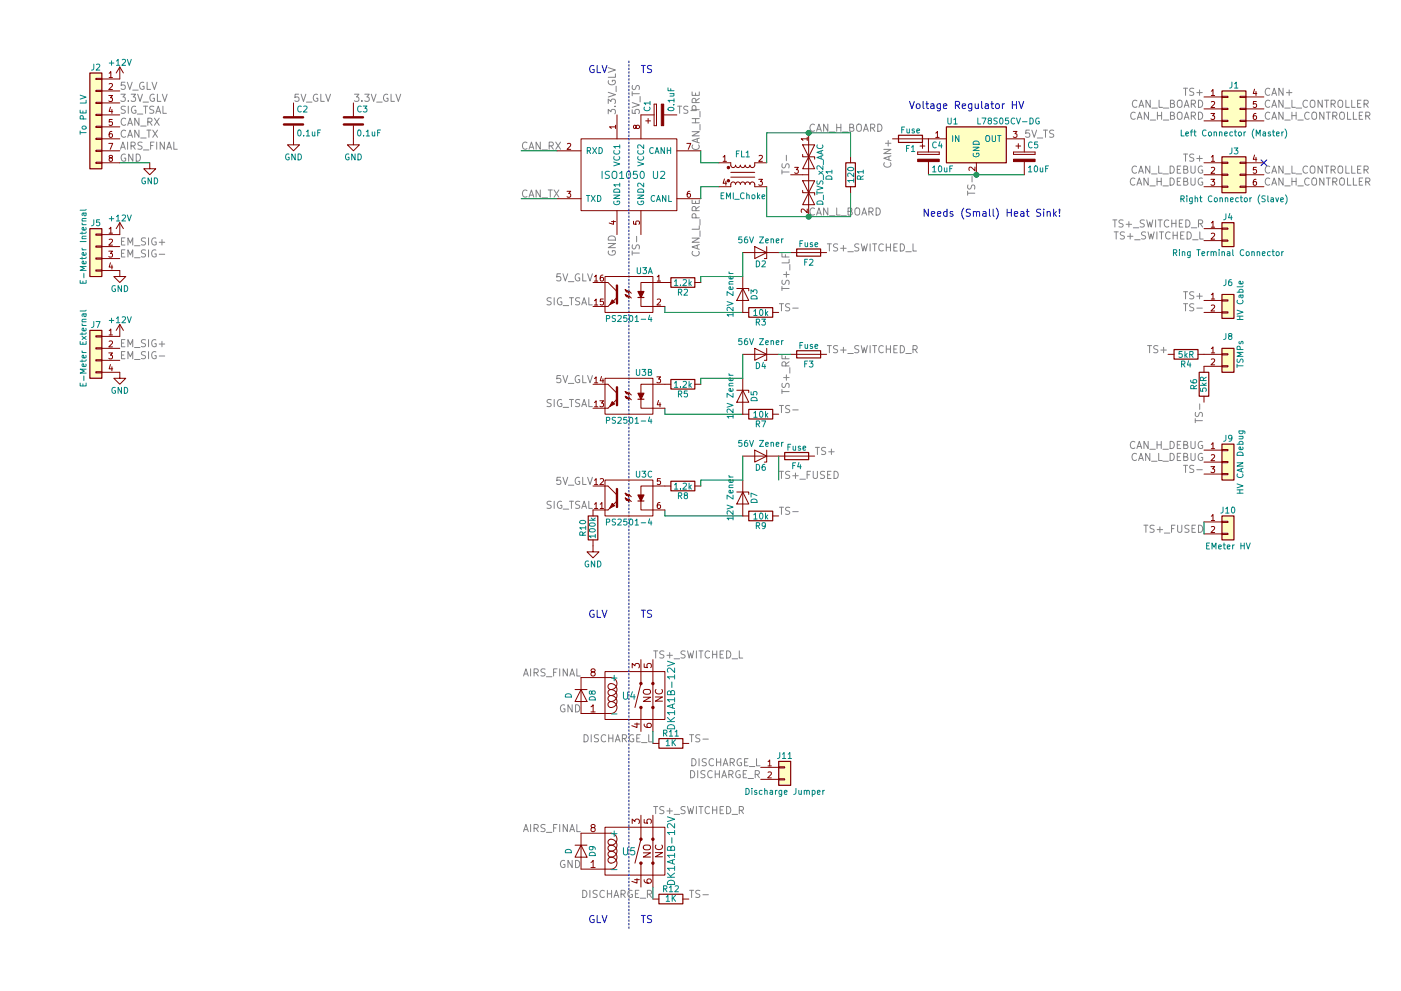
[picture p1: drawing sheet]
<svg xmlns="http://www.w3.org/2000/svg" width="297mm" height="210mm" viewBox="0 0 297 210" stroke-linecap="round" stroke-linejoin="round" font-family="sans-serif">
<g fill="none" stroke="#840000" stroke-width=".21">
<path d="M20.3 19.2h1.3v.2h-1.3zM20.3 16.6h1.3v.3h-1.3zM21.6 19.3h3.8M23.1 15.5l.4-.3v1.3M23.1 17.8l.5-.1 .3 .4-.8 .9h.8M23.1 16.5h.8M25.4 14.2l-.8 1.3M25.4 14.2v2.6h-3.8M25.4 14.2l.8 1.3M256.8 19.3l.4-.3v1.3M266 18.9l-.3 .9h.8M266.3 19.4v.9"/>
<path d="M20.3 34.4h1.3v.3h-1.3zM20.3 31.9h1.3v.2h-1.3zM20.3 29.3h1.3v.3h-1.3zM20.3 26.8h1.3v.2h-1.3zM20.3 24.3h1.3v.2h-1.3zM20.3 21.7h1.3v.3h-1.3zM21.6 32h3.8M21.6 29.5h3.8M21.6 21.8h3.8M21.6 24.4h3.8M21.6 26.9h3.8M21.6 34.5h3.8"/>
<path d="M23.1 20.3h.8l-.5 .4 .4 .1v.6l-.2 .1-.5-.1M23.1 30.4h.8l-.5 1.3M23.4 33.5l-.3-.2 .1-.3 .6 .1v.3l-.6 .1-.1 .3 .1 .3 .2 .1h.2l.3-.2-.1-.4-.2-.1M23.4 22.7l-.3 .9h.8M23.7 27.9h-.3l-.2 .3-.1 .7 .3 .3 .4-.2-.1-.6h-.3l-.3 .2M23.7 23.2v.9M23.8 25.3h-.6l-.1 .6h.7v.6l-.2 .1-.5-.1M31.7 34.5v1.3h1.3l-1.3 1.3-1.2-1.3h1.2M62.2 26.7v4h1.3l-1.3 1.3-1.2-1.3h1.2M62.2 21.8v2.8M74.9 26.7v4h1.3l-1.3 1.3-1.2-1.3h1.2M74.9 21.8v2.8"/>
<path d="M118.1 32h5.1M120.3 30.5l.5-.1 .2 .4-.8 .9h.8M123.2 29.5h20.3v15.2h-20.3zM130.5 26.9h-1.3l.4 .4M130.5 26.6v.7M130.8 24.4v5.1M134.8 26.8l.3-.2h.4l.1 .2-.1 .4-.4 .1-.2-.1-.2-.6h-.3v.6l.2 .1 .2-.3M136.9 25.6h1M137.4 25.1v1.1M138.7 26.7h.5zM138.7 22.1v4.6zM138.7 22.1h.5z"/>
<path d="M138.7 24.4h-2.8v5.1M139.2 22.1v4.6zM140.7 24.4h2.8M143.5 32h5.1M145.6 30.4h.9l-.6 1.3M152.4 39.6h2.5l.1-.7 .3-.3 .5 .1 .2 .4 .1-.3 .3-.2 .4 .1 .2 .4 .1-.3 .3-.2 .4 .1 .2 .4 .1-.3 .3-.2 .4 .1 .2 .4 .2-.4 .4-.1 .4 .3v.7h2.6M152.4 34.5h2.5l.1 .7 .4 .4 .4-.1 .2-.5 .1 .4 .3 .2 .4-.1 .2-.5 .1 .4 .3 .2 .4-.1 .2-.5 .3 .5h.5l.2-.5 .2 .4 .4 .2 .4-.4v-.7h2.6M153.3 33.3l.4-.3v1.2M153.3 34.2h.7M153.6 38l-.3 .9h.8M153.9 38.4v.9M154.9 36.6h5.1"/>
<path d="M154.9 37.6h5.1M160.9 38h.7l-.4 .5 .4 .1v.6l-.2 .1-.5-.1M160.9 33.1l.5-.1 .2 .3-.7 .9h.7M167.6 37.1h3.8M168.5 35.5h.8l-.5 .5 .4 .1v.5l-.2 .2-.5-.2M170.2 32.8v.5h2.5v.5M170.2 30.7l2.5 5.1h-2.5l2.5-5.1zM170.2 38.3h2.5l-2.5 5.1h2.5zM171.1 29.5h-1.2l.3 .3M171.1 29.1v.7M171.4 28.2v17.8M180.3 33.3v1.2"/>
<path d="M180.3 39.6v1.3M189.2 29.5h11.5M194.6 32.3v.5zM194.6 32.8h4.5zM194.6 32.3h4.5zM195.1 31h1M195.6 30.5v1M196.8 29.5v2.8M196.8 34.3v2.8M198.4 28.2l.4-.3v1.3M198.4 29.2h.7M199.1 32.3v.5z"/>
<path d="M206.7 35.5v.7l-.9-.7-.4 .2 .1 .5M207 34.5v2.6M213.4 29.5h3.8v2.8M214.8 27.9h.8l-.4 .5 .4 .1v.5l-.2 .2-.6-.2M214.9 32.3v.5zM214.9 32.8h4.6zM214.9 32.3h4.6zM215.4 31h1M215.9 30.5v1M217.2 34.3v2.8M219.5 32.3v.5zM255.3 34.5h3.8"/>
<path d="M255.3 25.6h3.8M255.3 37.1h3.8M255.3 39.6h3.8M255.3 20.6h3.8M255.3 23.1h3.8M256.7 24.1h.8l-.4 .5 .4 .1v.5l-.2 .1-.6-.1M256.7 38h.8l-.4 .5 .4 .1v.6l-.2 .1-.6-.1M256.8 21.6l.5-.1 .2 .4-.8 .9h.8M256.8 33.3l.4-.3v1.2M256.8 35.6l.5-.1 .2 .4-.8 .9h.8M256.8 34.2h.7M256.8 20.3h.7"/>
<path d="M259.1 25.5h1.2v.3h-1.2zM259.1 23h1.2v.2h-1.2zM259.1 20.4h1.2v.3h-1.2zM259.1 39.5h1.2v.2h-1.2zM259.1 37h1.2v.2h-1.2zM259.1 34.4h1.2v.3h-1.2zM262.9 25.5h1.3v.3h-1.3zM262.9 23h1.3v.2h-1.3zM262.9 20.4h1.3v.3h-1.3zM262.9 39.5h1.3v.2h-1.3zM262.9 37h1.3v.2h-1.3zM262.9 34.4h1.3v.3h-1.3z"/>
<path d="M264.2 34.5h3.8M264.2 25.6h3.8M264.2 37.1h3.8M264.2 39.6h3.8M264.2 20.6h3.8M264.2 23.1h3.8M266 32.9l-.3 .9h.8M266.3 24.1h-.4l-.1 .3-.1 .7 .2 .2 .5-.1-.1-.6h-.4l-.2 .2M266.3 38l-.4 .1-.1 .2-.1 .8 .2 .2 .5-.1-.1-.6-.4-.1-.2 .3M266.3 33.4v.8M266.4 21.5h-.6l-.1 .6h.7v.6l-.2 .1-.5-.1M266.4 35.5h-.6l-.1 .6h.7v.5l-.2 .2-.5-.2"/>
<path d="M20.3 57.3h1.3v.2h-1.3zM20.3 54.7h1.3v.3h-1.3zM20.3 52.2h1.3v.2h-1.3zM20.3 49.7h1.3v.2h-1.3zM21.6 57.4h3.8v1.3h1.3l-1.3 1.2-1.3-1.2h1.3M21.6 52.3h3.8M21.6 54.9h3.8M23.1 53.3h.8l-.5 .5 .4 .1v.5l-.2 .2-.5-.2M23.1 48.6l.4-.4v1.3M23.1 50.8l.5-.1 .3 .4-.8 .9h.8M23.1 49.5h.8M23.4 55.7l-.3 1h.8"/>
<path d="M23.7 56.2v.9M25.4 47.2v2.6h-3.8M25.4 47.2l-.8 1.3M25.4 47.2l.8 1.3M118.1 42.2h5.1M120.2 40.6h.8l-.4 .5 .4 .1v.5l-.2 .2-.6-.2M125.7 59.9h3.2l1.9 1.9M126 58.7l.4-.3v1.2M126 59.6h.7M127.8 58.4h-.3l-.2 .3v.7l.2 .2 .4-.1-.1-.6-.3-.1-.2 .3M128.3 58.7h10.1v7.6h-10.1zM129.6 47h.9"/>
<path d="M130.1 46.8v.8l-.9-.3M130.8 44.7v5.1M134.3 46.9v.6l.6 .1v-.7h.6l.1 .2-.1 .5M135.9 44.7v5.1M139.3 58.7l.4-.3v1.2M139.3 59.6h.8M142.2 59.9h-6.3v1.9M143.5 42.2h5.1M146.3 40.6h-.4l-.2 .3v.7l.2 .3 .5-.2-.1-.6h-.4l-.2 .2M147.3 59.9h1.3M157.5 58.7v7.6h1.2M157.5 53.6h7.6"/>
<path d="M160 52.3l2.6 1.3-2.6 1.3zM162.6 52.3v2.6h-.5M167.6 53.6h7.7M170.2 40.4v.5h2.5v.5M171.1 44.3v.8l-.9-.8-.3 .3 .1 .5M255.3 48.5h3.8M255.3 51h3.8M256.8 47.3l.4-.4v1.3M256.8 49.6l.5-.1 .2 .3-.8 .9h.8M256.8 48.2h.7M259.1 50.9h1.2v.3h-1.2zM259.1 48.4h1.2v.2h-1.2z"/>
<path d="M20.3 78.9h1.3v.2h-1.3zM20.3 76.3h1.3v.3h-1.3zM20.3 73.8h1.3v.2h-1.3zM20.3 71.2h1.3v.3h-1.3zM21.6 79h3.8v1.3h1.3l-1.3 1.2-1.3-1.2h1.3M21.6 73.9h3.8M21.6 76.4h3.8M23.1 74.9h.8l-.5 .5 .4 .1v.5l-.2 .1-.5-.1M23.1 70.1l.4-.3v1.3M23.1 72.4l.5-.1 .3 .4-.8 .9h.8M23.1 71.1h.8M23.4 77.3l-.3 1h.8"/>
<path d="M23.7 77.8v.9M25.4 68.8v2.6h-3.8M25.4 68.8l-.8 1.3M25.4 68.8l.8 1.3M125.7 65h3.2M126 63.8l.4-.4v1.3M126 64.7h.7M127.5 79.9l-.2 .9h.7M127.9 63.4h-.6v.6h.6v.6l-.2 .1-.4-.1M132.6 61.5l.7 .7v-.5l.6 .5M132.6 61.5l.5 .2-.3 .3zM132.6 62.5l.2 .5 .3-.3-.5-.2 .7 .7v-.5l.6 .5"/>
<path d="M135.9 63.1v1.9h5.1M139.3 80h.8l-.5 .4 .4 .1v.6l-.2 .1-.5-.1M139.3 63.5l.5-.1 .3 .4-.8 .9h.8M156.2 61.2h2.5v.5M157.5 61.2l1.2 2.5h-2.5zM157.5 75.2h7.6M160 73.9l2.6 1.3-2.6 1.2zM162.6 73.9v2.5h-.5M163.8 66.3h1.3M167.6 75.2h7.7M247.6 75.2h1.3M254 75.2h5.1"/>
<path d="M255.3 63.7h3.8M255.3 66.3h3.8M256.8 62.5l.4-.3v1.2M256.8 64.8l.5-.1 .2 .4-.8 .9h.8M256.8 74l.4-.4v1.3M256.8 76.2l.5-.1 .2 .4-.8 .9h.8M256.8 63.4h.7M256.8 74.9h.7M259.1 66.2h1.2v.2h-1.2zM259.1 63.6h1.2v.3h-1.2zM259.1 77.6h1.2v.2h-1.2zM259.1 75.1h1.2v.2h-1.2z"/>
<path d="M259.1 77.7h-3.8v1.3M125.7 81.5h3.2l1.9 1.9M125.7 86.6h3.2M126 85.4l.4-.4v1.3M126 80.3l.4-.3v1.2M126 86.3h.7M126 81.2h.7M127.2 85h.8l-.5 .5 .4 .1v.6l-.2 .1-.5-.1M127.8 80.4v.8M128.3 80.3h10.1v7.6h-10.1zM132.6 83.1l.7 .7v-.5l.6 .5M132.6 83.1l.5 .2-.3 .3z"/>
<path d="M132.6 84.1l.2 .5 .3-.3-.5-.2 .7 .7v-.5l.6 .5M135.9 84.7v1.9h5.1M139.6 85l-.3 .9h.8M139.9 85.4v.9M142.2 81.5h-6.3v1.9M147.3 81.5h1.3M156.2 82.8h2.5v.5M157.5 82.8l1.2 2.5h-2.5zM157.5 80.3v7.6h1.2M157.5 96.8h15.2M160 95.5l2.6 1.3-2.6 1.2zM162.6 95.5v2.5h-.5"/>
<path d="M163.8 87.9h1.3M255.3 84.1v1.2M255.3 95.5h3.8M255.3 98h3.8M256.7 99h.8l-.4 .5 .4 .1v.5l-.2 .2-.6-.2M256.8 94.3l.4-.4v1.3M256.8 96.6l.5-.1 .2 .3-.8 .9h.8M256.8 95.2h.7M259.1 97.9h1.2v.3h-1.2zM259.1 95.4h1.2v.2h-1.2zM125.7 114.5v2.6h1.3l-1.3 1.3-1.2-1.3h1.2M125.7 103.1h3.2l1.9 1.9"/>
<path d="M126 107l.4-.4v1.3M126 101.9l.4-.4v1.3M126 107.9h.7M126 102.8h.7M127.3 107l.3-.4v1.3M127.3 101.6l.4-.1 .3 .4-.8 .9h.8M127.3 107.9h.7M128.3 101.8h10.1v7.7h-10.1zM128.9 108.2h-3.2v1.3M132.6 104.6l.7 .8v-.5l.6 .5M132.6 104.6l.5 .3-.3 .3zM132.6 105.7l.2 .5 .3-.3-.5-.2 .7 .7v-.5l.6 .5"/>
<path d="M135.9 106.3v1.9h5.1M139.9 106.6l-.3 .1-.2 .2-.1 .7 .3 .3 .4-.1-.1-.6-.3-.1-.3 .2M140 101.5h-.6l-.1 .6h.7v.6l-.2 .1-.5-.1M142.2 103.1h-6.3v1.9M147.3 103.1h1.3M156.2 104.4h2.5v.5M157.5 104.4l1.2 2.5h-2.5zM157.5 101.8v7.7h1.2M163.8 109.5h1.3M255.3 100.6h3.8M255.3 110.7h3.8M255.3 113.3h3.8"/>
<path d="M256.8 109.5l.4-.3v1.2M256.8 111.8l.5-.1 .2 .4-.8 .9h.8M256.8 110.4h.7M259.1 100.5h1.2v.2h-1.2zM259.1 113.2h1.2v.2h-1.2zM259.1 110.6h1.2v.3h-1.2zM135.9 139.9v5.1l-1.3 5.1M138.4 139.9v2.6M121.9 146.3h2.6M123.2 146.3l1.3 2.5h-2.6zM125.3 150l.5-.5v1.5M125.3 151h.9"/>
<path d="M125.6 142.6l-.3-.3 .1-.2 .2-.2 .4 .1 .2 .2-.1 .2-.6 .2-.2 .2v.3l.3 .3h.3l.3-.3v-.3l-.3-.2M128.3 142.5h12.7v10.1h-12.7zM129.5 146.3a1.27 1.27 0 0 0 1.3-1.3 1.27 1.27 0 0 0-1.3-1.2h-6.3v7.6h6.3a1.27 1.27 0 0 0 1.3-1.3 1.27 1.27 0 0 0-1.3-1.3M129.5 147.6a1.24 1.24 0 0 1 1.3 1.4 1.24 1.24 0 0 1-1.7 .9l-.1-.2a.62 .62 0 0 1 .5-.9M129.5 147.6a.64 .64 0 0 0-.6 .6 .64 .64 0 0 0 .6 .6M129.5 146.3a1.27 1.27 0 0 1 1.3 1.3 1.27 1.27 0 0 1-1.3 1.2M129.5 146.3a.64 .64 0 0 0-.6 .7 .64 .64 0 0 0 .6 .6M129.5 146.3a.68 .68 0 0 1-.5-1 .68 .68 0 0 1 1.1-.1 1.27 1.27 0 0 1 .7 1.4 1.27 1.27 0 0 1-1.3 1M134 141.7v-.9l.6 .5 .3-.5h.5l.2 .3-.2 .6M134.5 153.6h1.1M135.1 153.4v1l-1.1-.4M135.9 150.1v5.1"/>
<path d="M136.4 147.9h1.5l-1.5 .9h1.5M136.5 146.5a.99 .99 0 0 1 1.4 .1 .53 .53 0 0 1-.5 .7h-.5a.52 .52 0 0 1-.4-.8zM136.6 140.8v.8l.7 .1-.1-.3v-.5l.6-.1 .3 .3-.2 .6M136.6 153.6l.1 .4a.99 .99 0 0 0 1.4 0l-.2-.5h-.5l-.2 .3v.2l.2 .4M138.4 152.6v2.6M138.4 157.7h1.3M138.9 147.9h1.6l-1.6 .9h1.6M139.1 146.3a.72 .72 0 0 0 .5 1 .72 .72 0 0 0 .9-.7l-.2-.3M144.8 157.7h1.2M121.9 179.3h2.6M123.2 179.3l1.3 2.6h-2.6zM125.6 175.6l-.3-.3 .1-.2 .2-.2 .4 .1 .2 .2-.1 .2-.6 .3-.2 .2v.3l.3 .2h.3l.3-.2v-.3l-.3-.3"/>
<path d="M128.3 175.5h12.7v10.2h-12.7zM129.5 179.3a1.27 1.27 0 0 0 1.3-1.3 1.27 1.27 0 0 0-1.3-1.2h-6.3v7.6h6.3a1.27 1.27 0 0 0 1.3-1.3 1.27 1.27 0 0 0-1.3-1.2M129.5 179.3a1.27 1.27 0 0 1 1.3 1.3 1.27 1.27 0 0 1-1.3 1.3M129.5 179.3a.64 .64 0 0 0-.6 .7 .64 .64 0 0 0 .6 .6M129.5 179.3a.68 .68 0 0 1-.5-1 .68 .68 0 0 1 1.1-.1 1.27 1.27 0 0 1 .7 1.4 1.27 1.27 0 0 1-1.3 1M134 174.7v-.9l.6 .5 .3-.5 .5 .1 .2 .2-.2 .6M135.9 173v5l-1.3 5.1M136.5 179.5a.99 .99 0 0 1 1.4 .1 .53 .53 0 0 1-.5 .7h-.5a.52 .52 0 0 1-.4-.8zM136.6 173.9v.7l.7 .1-.1-.3v-.5l.6-.1 .3 .3-.2 .6M138.4 173v2.5M139.1 179.3a.72 .72 0 0 0 .5 1 .72 .72 0 0 0 .9-.7l-.2-.3M161.3 162.8h3.8"/>
<path d="M161.3 165.3h3.8M162.8 161.6l.4-.4v1.3M162.8 163.9l.5-.1 .3 .3-.8 .9h.8M162.8 162.5h.8M165.1 165.2h1.3v.3h-1.3zM165.1 162.7h1.3v.2h-1.3zM125.3 183l.5-.5v1.6M125.3 184.1h.9M129.5 180.6a1.24 1.24 0 0 1 1.3 1.5 1.24 1.24 0 0 1-1.7 .9l-.1-.3a.62 .62 0 0 1 .5-.8M129.5 180.6a.64 .64 0 0 0-.6 .6 .64 .64 0 0 0 .6 .7M134.5 186.6h1.1M135.1 186.4v1l-1.1-.4"/>
<path d="M135.9 183.1v5.1M136.4 180.9h1.5l-1.5 .9h1.5M136.6 186.6l.1 .5a.99 .99 0 0 0 1.4 0l-.2-.5-.5-.1-.2 .3v.3l.2 .3M138.4 185.7v2.5M138.4 190.7h1.3M138.9 180.9h1.6l-1.6 .9h1.6M144.8 190.7h1.2"/>
</g>
<g fill="none" stroke="#008484" stroke-width=".21">
<path d="M19.9 13.6l-.1 1.1-.4 .2M20.4 13.7l.5-.1 .3 .4-.8 .9h.8M23.2 13.4h.9M23.6 12.9v1M24.7 12.9l.3-.3v1.3M24.7 13.9h.7M25.9 12.7l.5-.1 .2 .3-.8 1h.8M27 12.6l.4 1.3 .4-1.3M141.6 18.6v.6h1.3M142 19.9h.9M142.2 18.8v.4M142.8 19.9l.1 .1-.1 .3-.8 .1"/>
<path d="M261.2 17.4l-.1 1.1-.4 .2M261.7 17.8l.4-.4v1.3M261.7 18.7h.8M17 23.4v.6h1.3v-.6M17 20.2l1.3 .4-1.3 .4M17 27.8v.7M17 28.1h1.3M17.5 26.8l.5-.1 .3 .5-.3 .2h-.5l-.1-.2zM17.6 23.5v.5M17.7 25.2l-.1-.6h-.5l-.1 .6h1.3M18.3 21.3v.6h-1.3M30.8 37.8a.59 .59 0 0 0-.7 .6 .59 .59 0 0 0 .7 .5v-.5h-.2"/>
<path d="M32.1 37.7v1.3l-.7-1.3v1.3M32.7 37.7a.64 .64 0 0 1 .7 .7 .64 .64 0 0 1-.7 .6zM61.3 32.7a.59 .59 0 0 0-.8 .6 .59 .59 0 0 0 .8 .6v-.5h-.2M62.6 32.7v1.2l-.7-1.2v1.2M63.2 32.7a.64 .64 0 0 1 .7 .6 .64 .64 0 0 1-.7 .6zM63.2 27.7l.2-.1a.67 .67 0 0 1 .4 .6 .67 .67 0 0 1-.4 .6l-.3-.4zM63.9 22.6a.56 .56 0 0 0-.8 .5 .56 .56 0 0 0 .8 .5M64.4 22.6l.5-.1 .2 .4-.8 .9h.8M64.4 28.7v.1M64.9 27.9l.4-.3v1.2M64.9 28.8h.8M66.2 28l.1 .8h.3l.2-.1"/>
<path d="M66.8 28v.8M67.4 28.2h.4M68 27.6h-.6v1.2M74 32.7a.59 .59 0 0 0-.8 .6 .59 .59 0 0 0 .8 .6v-.5h-.2M75.3 32.7v1.2l-.7-1.2v1.2M75.9 32.7a.64 .64 0 0 1 .7 .6 .64 .64 0 0 1-.7 .6zM75.9 27.7l.2-.1a.67 .67 0 0 1 .4 .6 .67 .67 0 0 1-.4 .6l-.3-.4zM76.6 22.6a.56 .56 0 0 0-.8 .5 .56 .56 0 0 0 .8 .5M77 22.5h.8l-.4 .5 .3 .1v.5l-.1 .2-.6-.2M77.1 28.7v.1M77.6 27.9l.4-.3v1.2M77.6 28.8h.8"/>
<path d="M78.9 28l.1 .8h.3l.2-.1M79.5 28v.8M80.1 28.2h.4M80.7 27.6h-.6v1.2M124.5 32l.6-.1 .1-.5-.7-.1v1.3M124.8 32l.4 .6M125.7 31.3l.8 1.3M126.5 31.3l-.8 1.3M127 31.3a.64 .64 0 0 1 .7 .6 .64 .64 0 0 1-.7 .7zM127.7 36.3v1.6M129.2 36.4l-.6-.1-.3 .3 .2 .4 .6 .3v.4l-.2 .2-.6-.1M129.8 36.6a.5 .5 0 0 1 .6-.3 .5 .5 0 0 1 .4 .5l-.1 .9-.3 .2a.53 .53 0 0 1-.6-.5z"/>
<path d="M130.1 34.4l1.3 .4-1.3 .4M130.2 33.2a.56 .56 0 0 0 .5 .8 .56 .56 0 0 0 .6-.8M130.2 31.9a.56 .56 0 0 0 .5 .8 .56 .56 0 0 0 .6-.8M131.4 36.8l.4-.5v1.6M131.4 37.9h.9M131.4 31.1h-1.3l.4 .3M131.4 39.2h-1.3l.4 .4M131.4 30.7v.7M131.4 38.9v.7M133 36.4l.2-.1a.81 .81 0 0 1 .5 .8 .81 .81 0 0 1-.5 .8 .98 .98 0 0 1-.2-1.5zM135.1 36.3h-.8v.8l.2-.2 .5 .1 .2 .6-.4 .3-.5-.2M135.2 34.4l1.3 .4-1.3 .4"/>
<path d="M135.3 33.2a.56 .56 0 0 0 .5 .8 .56 .56 0 0 0 .5-.8M135.3 31.9a.56 .56 0 0 0 .5 .8 .56 .56 0 0 0 .5-.8M135.9 36.5l.2-.2a.81 .81 0 0 1 .5 .8 .81 .81 0 0 1-.5 .8l-.2-.2-.2-.4zM136.5 38.9v.7l-.9-.7-.4 .2 .1 .5M136.5 30.7v.8l-.9-.8-.4 .3 .1 .4M136.7 22.7a.56 .56 0 0 0 .5 .8 .56 .56 0 0 0 .5-.8M137.8 21.9h-1.2l.3 .3M137.8 21.5v.7M138.5 31.4a.56 .56 0 0 0-.8 .5 .56 .56 0 0 0 .8 .6M138.5 36.3v1.3l.3 .3h.3l.3-.3v-1.3M138.9 32.6l.4-1.3 .4 1.3M139 32.2h.6"/>
<path d="M140.1 36.5l.5-.2 .3 .5-.9 1.1h.9M140.9 31.3v1.3l-.7-1.3v1.3M141.5 31.3v1.3M141.5 31.9h.7M141.7 22.9a.69 .69 0 0 1 1.2 .3 .74 .74 0 0 1-1.3-.1zM142.2 31.3v1.3M142.8 22.2h.1M142.9 21.3h-1.3l.4 .4M142.9 20.9v.8M156.1 32.6h.5M156.7 32h-.6v1.3M157.2 32v1.3h.6"/>
<path d="M158.2 32.4l.3-.4v1.3M158.2 33.3h.7M173.2 39.5l1.3 .4-1.3 .4M173.3 38.4v.6h.4a.54 .54 0 0 1 .6-.6l.2 .2-.1 .5M173.3 30.8a.56 .56 0 0 0 .5 .7 .56 .56 0 0 0 .5-.7M173.6 36.3l.9 .7M174.1 32v.6M174.1 33.1v.6M174.5 35.2v.8l-.9-.8-.4 .2 .1 .5M174.5 33l-1.3 .4 1.3 .4M174.5 31.9l-1.3 .4 1.3 .4M174.5 36.3l-.9 .7"/>
<path d="M174.6 34v.9M174.6 37.2v.9M175.2 37.5a.69 .69 0 0 1 .7-.2 .69 .69 0 0 1 .5 .7h-1.3zM176.4 36.4h-1.3l.4 .4M176.4 36.1v.7M179.8 35.6a.69 .69 0 0 1 1.2 .3 .74 .74 0 0 1-1.3-.1zM181 38.3h-1.3l.4 .4M181 36.7v.8l-.9-.8-.4 .3 .1 .4M181 37.9v.8M182.4 38l-.1-.6h-.4l-.1 .6h1.2M183 36.4h-1.2l.3 .4M183 37.3l-.6 .4"/>
<path d="M183 36.1v.7M191.2 27.5h.4M191.8 26.9h-.6v1.3M192.2 31.5h.4M192.3 27.4v.7l.3 .1 .2-.1M192.8 30.9h-.6v1.3M192.8 27.4v.8M193.2 31.2l.4-.3v1.3M193.2 32.2h.8M193.9 27.4h-.4l-.1 .1v.2l.5 .1v.3h-.5M194.4 27.8l.6-.1-.1-.3h-.3l-.2 .1v.6h.5M197.7 35.6l.4-.4v1.3"/>
<path d="M197.7 36.5h.8M198.5 30.2a.56 .56 0 0 0-.8 .5 .56 .56 0 0 0 .8 .6M199.1 35.3l.1-.1a.67 .67 0 0 1 .5 .6 .67 .67 0 0 1-.5 .7l-.2-.5zM199.3 30l-.3 1h.8M199.6 30.5v.9M200.2 35.6l.1 .8 .3 .1 .2-.2M200.8 35.6v.9M201 25v1.1l.2 .2h.2l.3-.2v-1.1M201.4 35.8h.4M202 35.2h-.6v1.3M202 28.8v1.2M202.2 25.4l.4-.4v1.3"/>
<path d="M202.2 26.3h.7M203.3 28.8v1.2l-.7-1.2v1.2M206.3 31.2h1.3l-1.3 .7h1.3M206.4 32.6a.59 .59 0 0 0 .5 .7 .59 .59 0 0 0 .6-.7l-.5-.1v.2M206.4 30.1a.69 .69 0 0 1 .8-.1 .69 .69 0 0 1 .4 .6h-1.3zM207.3 25v1.3h.6M208.2 25h.8l-.5 1.3M209 29l.3-.2h.4l.1 .8a.42 .42 0 0 1-.2 .4 .42 .42 0 0 1-.4 0l-.2-.4zM209.7 25.6l-.2-.3v-.2h.7v.3l-.6 .2-.1 .2v.4l.2 .1h.3l.2-.2v-.4l-.2-.1M210.4 28.8v1l.2 .2h.2l.3-.2v-1M211.4 25.1h-.6v.4a.54 .54 0 0 1 .6 .7l-.2 .1-.5-.1M211.5 28.8h.7"/>
<path d="M211.9 28.8v1.2M212 25.1l.2-.1a.67 .67 0 0 1 .5 .7 .67 .67 0 0 1-.5 .6l-.3-.5zM213.8 25h-.6v.6h.6v.6l-.2 .1-.4-.1M215.1 25.1a.56 .56 0 0 0-.7 .6 .56 .56 0 0 0 .7 .5M215.5 25l.4 1.3 .5-1.3M216.8 25.8h1M218.1 35.6l.3-.4v1.3M218.1 36.5h.7M218.4 25a.64 .64 0 0 1 .7 .7 .64 .64 0 0 1-.7 .6zM218.8 30.2a.56 .56 0 0 0-.7 .5 .56 .56 0 0 0 .7 .6M219.4 35.3l.2-.1a.67 .67 0 0 1 .4 .6 .67 .67 0 0 1-.4 .7l-.3-.5zM220 30.1h-.6l-.1 .6h.7v.6l-.2 .1-.5-.1"/>
<path d="M220.3 25.1a.59 .59 0 0 0-.7 .6 .59 .59 0 0 0 .7 .5v-.5h-.2M220.5 35.6l.1 .8 .3 .1 .2-.2M221.1 35.6v.9M221.7 35.8h.4M222.3 35.2h-.6v1.3M250.4 27.6v1.2h.7M251.4 28.4l.6-.1-.1-.2-.3-.1-.2 .2 .1 .6h.4M252.4 28h.5M252.9 27.6l-.3 .2v1M253.1 28h.5M253.3 27.6v1l.3 .2M255.7 27.7a.56 .56 0 0 0-.8 .5 .56 .56 0 0 0 .8 .5"/>
<path d="M256.3 28.1l.1-.1 .4 .1 .1 .5-.2 .2h-.3l-.1-.1zM257.4 28.1l.2-.1 .3 .1v.7M257.4 28v.8M258.5 28.1l.2-.1 .3 .1 .1 .7M258.5 28v.8M259.6 28.4l.6-.1v-.2l-.4-.1-.2 .2 .1 .6h.5M261.2 31.4l-.1 1.1-.4 .2M261.3 28.1l-.3-.1-.3 .2 .1 .6h.5M261.7 31.4h.8l-.5 .5 .4 .1v.5l-.2 .2-.5-.2M261.7 28h.5M261.9 27.6v1l.3 .2M262.6 28.1l.2-.1 .3 .1 .1 .5-.1 .2h-.3l-.2-.1z"/>
<path d="M263.8 28v.8M264.1 28l-.3 .2M265.9 27.4a1.51 1.51 0 0 0 0 1.9M266.3 28.8v-1.2l.5 .9 .4-.9v1.2M267.8 28.1h.5v.7M268.3 28.3l-.6 .2 .2 .3h.4M269.4 28.1l-.3-.1-.2 .2v.2l.5 .1v.3h-.5M269.8 28h.5M270 27.6v1l.3 .2M270.6 28.4l.6-.1v-.2l-.4-.1-.2 .2 .1 .6h.5M271.8 28v.8M272.1 28l-.3 .2"/>
<path d="M272.4 27.4a1.51 1.51 0 0 1 0 1.9M17 59.5v.6h1.3v-.6M17 51.3h1.3M17.4 52.6l.3 .4M17.4 47.3l.3 .4M17.4 49.2v.5M17.4 54.5v.5M17.4 53h.9M17.4 50.6h.9M17.4 47.7h.9M17.4 46.9h.9M17.6 59.7v.4"/>
<path d="M17.7 45.2l.3 .6 .3-.2-.1-.4M17.8 58v.9M18.2 55.4l.1 .4-.2 .2-.6-.1v-.5h.2l.1 .6M18.2 53.6l.1 .4-.2 .1h-.6v-.5h.2l.1 .5M18.2 48.3l.1 .3-.2 .2h-.6v-.5l.2-.1 .1 .6M18.3 56.5h-1.3l.9 .4-.9 .5h1.3M18.3 54.5l-.2 .3h-1.1M18.3 50.1l-.8 .1-.1 .3 .1 .1M18.3 49.2l-.2 .3h-1.1M18.3 46.3l-.8 .1-.1 .3 .1 .2M18.3 45.2l-.8 .1v.4M18.3 44.4l-.2 .2h-1.1"/>
<path d="M19.9 46.6l-.1 1.1-.4 .2M21.1 46.6h-.6l-.1 .6h.7v.6l-.2 .1-.5-.1M23.2 46.4h.9M23.6 45.9v1M24.7 46l.3-.4v1.3M24.7 46.9h.7M25.9 45.7l.5-.1 .2 .4-.8 .9h.8M27 45.6l.4 1.3 .4-1.3M124.3 41.5h.7M124.7 41.5v1.2M125.3 41.5l.9 1.2M126.2 41.5l-.9 1.2"/>
<path d="M126.7 41.5a.64 .64 0 0 1 .7 .6 .64 .64 0 0 1-.7 .6zM130.1 41.4h1.3l-1.3 .7h1.3M130.2 42.7a.59 .59 0 0 0 .5 .7 .59 .59 0 0 0 .6-.7h-.5v.2M130.2 40.3a.69 .69 0 0 1 .8-.2 .69 .69 0 0 1 .4 .7h-1.3zM135.1 56.8v1l.2 .3h.3l.2-.3v-1M135.2 41.4h1.3l-1.3 .7h1.3M135.3 42.7a.59 .59 0 0 0 .5 .7 .59 .59 0 0 0 .6-.7h-.5v.2M135.3 40.3a.69 .69 0 0 1 .7-.2 .69 .69 0 0 1 .5 .7h-1.3zM136.3 56.8h.8l-.4 .5 .3 .1v.5l-.1 .2-.6-.2M137.5 58.1l.4-1.3 .4 1.3M137.6 57.7h.6M138.8 41.6a.56 .56 0 0 0-.8 .5 .56 .56 0 0 0 .8 .5"/>
<path d="M139.2 42.7l.4-1.2 .4 1.2M139.3 42.4h.6M141.2 41.5v1.2l-.7-1.2v1.2M141.8 41.5v1.2h.6M143 59.7l.4-.4v1.3M144.8 59.4l.5-.1 .2 .4-.7 .9h.7M146.1 59.3v1.3M146.6 59.7l-.5 .5M152.9 41.5h.4M153.5 40.9h-.6v1.3h.6M154 42.2v-1.3l.5 .9 .4-.9v1.3M154.6 57.7l.2 .3"/>
<path d="M154.6 58h.8M155.3 58.6l.1 .4-.2 .2-.6-.1v-.5h.3l.1 .6M155.4 59.7l-.8 .1v.3l.1 .2M155.5 40.9v1.3M155.8 42.3h.9M157.3 50.3h-.6l-.1 .5h.7v.6l-.2 .1-.5-.1M157.8 41a.56 .56 0 0 0-.8 .5 .56 .56 0 0 0 .8 .6M158.3 41.4l.2-.1 .3 .1 .1 .8M158.3 40.9v1.3M158.4 50.3h-.3l-.2 .3-.1 .7 .3 .2 .4-.1-.1-.6-.3-.1-.3 .3M158.9 50.3l.4 1.2 .5-1.2M159.5 41.4l.3-.1 .3 .3v.3l-.3 .3-.3-.1z"/>
<path d="M160.4 55.3a.64 .64 0 0 1 .7 .7 .64 .64 0 0 1-.7 .6zM160.6 40.9v1.3M160.7 41.7l.4 .5M161 50.3h.9l-.9 1.2h.9M161.1 41.3l-.5 .5M161.6 55.4l.5-.1 .2 .4-.8 .9h.8M161.6 41.8l.6-.2-.1-.2-.4-.1-.1 .2v.6h.5M162.3 51.1l.6-.1v-.3h-.4l-.2 .1 .1 .7h.5M163.5 50.8l.2-.1h.3v.8M163.5 50.7v.8M164.6 51.1l.6-.1-.1-.3h-.4l-.1 .1v.7h.5M165.7 50.7v.8"/>
<path d="M166.1 50.7l-.4 .2M169.6 51.7h.4M170.2 51.1h-.6v1.2M170.6 55.6h.4M170.7 51.5v.8h.3l.2-.1M171.2 55h-.6v1.3M171.2 51.5v.8M171.7 55.1l.4-.1 .3 .4-.8 .9h.8M172.3 51.6l-.3-.1-.2 .2v.2l.5 .1v.3h-.5M172.8 51.9l.6-.1-.1-.2-.3-.1-.2 .2v.6h.5M173.2 40.6v.7M173.2 40.9h1.3"/>
<path d="M173.3 42.8a.69 .69 0 0 1 .7-.1 .69 .69 0 0 1 .5 .6h-1.3zM174.6 41.4v1M248.8 53.6h.6l.1-.5-.7-.1v1.2M249.1 53.6l.4 .6M250.1 53v.1M250.1 53.4v.8M250.4 42.2l.6-.1v-.4l-.6-.2v1.3M250.7 53.5l.2-.1 .3 .1v.7M250.7 53.4v.8M250.7 42.2l.4 .6M251.6 41.5v.2M251.6 42v.8"/>
<path d="M252.3 53.4v1.2h-.5M252.3 53.5l-.3-.1-.2 .2 .1 .6h.4M252.8 42l-.1 1.1-.5 .1M252.8 42h-.4l-.2 .2 .1 .5h.5M253.4 42.1l.2-.1h.3v.8M253.4 41.5v1.3M253.7 53h.8M254.1 53v1.2M254.4 42h.4M254.5 41.5v1.1l.3 .2M254.8 53.8l.6-.1v-.2l-.4-.1-.2 .2 .1 .6h.5M256 53.4v.8"/>
<path d="M256.3 53.4l-.3 .2M256.8 53.5l.1-.1 .4 .1v.7M256.8 53.4v.8M256.9 41.7a.56 .56 0 0 0-.7 .5 .56 .56 0 0 0 .7 .5M257.3 53.6l.2-.2 .3 .1 .1 .7M257.5 42.1l.2-.1 .3 .1 .1 .5-.1 .1-.3 .1-.2-.1zM258.5 53v.1M258.5 53.4v.8M258.6 42.1l.2-.1h.3l.1 .8M258.6 42v.8M259.1 53.5l.2-.1 .3 .1v.7M259.1 53.4v.8"/>
<path d="M259.8 42.1l.2-.1h.3v.8M259.8 42v.8M259.9 59.3v1.1l-.5 .2M259.9 45.4v1l-.5 .2M260.2 53.5h.5l.1 .7M260.8 45.3l-.3 .9h.7M260.8 53.7l-.6 .2 .1 .3h.5M260.9 42.4l.6-.1-.1-.3h-.3l-.2 .1v.6h.5M261.1 59.3l-.4 .1-.2 .2v.7l.2 .3 .4-.1v-.6l-.4-.1-.2 .2M261.1 45.8v.8M261.4 53v1l.1 .2M262.6 42h-.4l-.2 .2 .1 .5h.5"/>
<path d="M262.9 42h.5M263.1 41.5v1.1l.3 .2M263.5 59.7l.1 .4-.3 .1h-.5v-.5h.2l.1 .5M263.7 53.1a.56 .56 0 0 0-.8 .5 .56 .56 0 0 0 .8 .5M263.9 42.1l.1-.1 .4 .1 .1 .5-.2 .1-.3 .1-.1-.1zM264.3 53.5l.1-.1 .4 .1 .1 .5-.2 .2h-.3l-.1-.1zM265 42v.8M265.4 42l-.4 .2M265.4 53.5l.2-.1 .3 .1v.7M265.4 53.4v.8M266.5 53.5l.2-.1 .3 .1 .1 .7M266.5 53.4v.8"/>
<path d="M267.1 41.3a1.51 1.51 0 0 0 0 2M267.6 53.8l.6-.1v-.2l-.4-.1-.2 .2 .1 .6h.5M268.2 41.6h-.6v.4a.54 .54 0 0 1 .6 .7l-.2 .1-.5-.1M268.8 41.5v1.1l.2 .2M269.3 53.5l-.3-.1-.3 .2 .1 .6h.5M269.5 42h.5v.8M269.7 53.4h.5M269.9 53v1l.3 .2M270 42.3l-.6 .2 .2 .3 .4-.1M270.5 42l.3 .8 .3-.8M270.6 53.5l.2-.1 .3 .1 .1 .5-.1 .2h-.3l-.2-.1zM271.5 42.4l.6-.1v-.3h-.4l-.2 .1 .1 .6h.5"/>
<path d="M271.8 53.4v.8M272.1 53.4l-.3 .2M272.5 41.3a1.51 1.51 0 0 1 0 2M17 72.4v.6h1.3v-.6M17.4 74.4l.3 .4M17.4 68.7l.3 .4M17.4 70.6v.5M17.4 76.3v.5M17.4 74.8h.9M17.4 71.4l.9 .6M17.4 69.1h.9M17.4 68.3h.9"/>
<path d="M17.6 72.6v.4M17.7 66.6l.3 .6 .3-.2-.1-.4M17.8 79.8v.9M18.2 77.2l.1 .4-.2 .2-.6-.1v-.5h.2l.1 .6M18.2 75.4l.1 .4-.2 .1h-.6v-.5h.2l.1 .5M18.2 69.7l.1 .3-.2 .2-.6-.1v-.4l.2-.1 .1 .6M18.3 78.3h-1.3l.9 .4-.9 .5h1.3M18.3 76.3l-.2 .3h-1.1M18.3 70.6l-.2 .3h-1.1M18.3 67.7l-.8 .1-.1 .3 .1 .2M18.3 66.6h-.8v.5M18.3 65.8l-.2 .2h-1.1"/>
<path d="M18.3 71.4l-.9 .6M19.9 68.2l-.1 1.1-.4 .2M20.4 68.2h.8l-.5 1.3M23.2 68h.9M23.6 67.5v1M24.4 60.6a.59 .59 0 0 0-.7 .6 .59 .59 0 0 0 .7 .6l.1-.5h-.2M24.7 67.6l.3-.4v1.3M24.7 68.5h.7M25.8 60.6v1.3l-.8-1.3v1.3M25.9 67.3l.5-.1 .2 .4-.8 .9h.8M26.4 60.6a.64 .64 0 0 1 .7 .6 .64 .64 0 0 1-.7 .7zM27 67.2l.4 1.3 .4-1.3"/>
<path d="M128.6 67.6l.6-.1v-.4l-.6-.2v1.3M130.5 67h-.6l-.1 .4a.54 .54 0 0 1 .7 .7l-.2 .1-.5-.1M131 67.1l.5-.2 .2 .4-.8 .9h.8M132.9 66.9h-.6l-.1 .6h.7v.6l-.2 .1-.5-.1M133.6 67.1l.1-.2a.67 .67 0 0 1 .5 .7 .67 .67 0 0 1-.5 .6l-.2-.5zM134.7 67.3l.3-.4v1.3M134.7 68.2h.7M134.9 78.4v1l.3 .2h.2l.2-.2v-1M135.9 67.7h1M136.1 78.4h.8l-.4 .5 .4 .1v.5l-.2 .1-.6-.1M137.5 79l.6-.1v-.4l-.6-.1v1.2h.4l.3-.4-.3-.2M137.7 66.9l-.2 .9h.7"/>
<path d="M138 67.4v.8M143 60.6h.7M143.8 62l.6-.1 .1-.4-.7-.1v1.2M144.1 62l.5 .6M144.3 60.5v.1M145.1 61.5l.4-.1 .3 .3-.8 .9h.8M146.2 60.1l.4 .5M154.2 64l1.2 .4-1.2 .4M154.6 79.3l.2 .3M154.6 60.3h.8M154.6 79.6h.8M155.3 60.9l.1 .3-.2 .2h-.6v-.5l.3-.1 .1 .6"/>
<path d="M155.4 66.8h-1.2l.3 .3M155.4 65.2v.8l-.9-.8-.3 .2 .1 .5M155.4 61.9v.8l-1.2-.8v.8M155.4 66.4v.7M157.3 71.9h-.6l-.1 .5h.7v.6l-.2 .1-.5-.1M158.4 71.9h-.3l-.2 .3-.1 .7 .3 .2 .4-.1-.1-.6-.3-.1-.3 .3M158.9 71.9l.4 1.2 .5-1.2M159.2 62.3v-.8l.5 .4 .1-.4h.6l.1 .2-.1 .6M159.3 62.9a.69 .69 0 0 1 .8-.2 .69 .69 0 0 1 .4 .7h-1.3zM159.8 66l.4-.3v1.2M159.8 66.9h.7M160.4 76.9a.64 .64 0 0 1 .7 .7 .64 .64 0 0 1-.7 .6z"/>
<path d="M160.4 68.4l.6-.1v-.5l-.6-.1v1.3M160.7 68.4l.4 .6M161 71.9h.9l-.9 1.2h.9M161.1 65.8l.2-.1a.67 .67 0 0 1 .5 .6 .67 .67 0 0 1-.5 .6l-.3-.4zM161.5 67.7h.8l-.5 .5 .4 .1v.6l-.1 .1-.6-.1M161.8 76.9l-.2 .9h.7M162.2 77.3v.9M162.3 65.7v1.2M162.3 72.7l.6-.1v-.3h-.4l-.2 .1 .1 .6h.5M162.4 66.5l.4 .4M162.8 66.1l-.5 .5M163.5 72.4l.2-.1h.3v.8"/>
<path d="M163.5 72.3v.8M164.6 72.7l.6-.1-.1-.3h-.4l-.1 .1v.6h.5M165.7 72.3v.8M166.1 72.3l-.4 .2M169.6 73.2h.4M170.2 72.7h-.6v1.2M170.6 77.2h.4M170.7 73.1v.8h.3l.2-.1M171.2 76.6h-.6v1.3M171.2 73.1v.8M171.6 76.6h.8l-.5 .5 .4 .1v.5l-.2 .2-.5-.2M172.3 73.1h-.3l-.2 .1v.3l.5 .1v.3h-.5"/>
<path d="M172.8 73.5l.6-.1-.1-.3h-.3l-.2 .1v.7h.5M250.5 77.3l.6-.1 .1-.5-.7-.1v1.3M250.6 74.6h-.6v.6h.6v.5l-.2 .1-.4-.1M250.8 77.3l.4 .6M251.2 74.6v1.2M251.4 75.4l.3 .4M251.7 75l-.5 .5M252 76.5l-.3 .9h.8M252.2 75.2h.7v-.5l-.7-.1v1.2M252.3 77v.9M252.6 75.2l.4 .6M259.9 70.8v1l-.5 .2"/>
<path d="M260.7 71.3l-.2-.2v-.2h.6v.3l-.5 .1-.1 .2v.4l.2 .1h.3l.2-.2-.1-.4-.1-.1M262.3 65.8l1.3 .4-1.3 .4M262.3 67.8h1.3M262.3 67.1h1.3M262.3 62h1.3M262.3 77.3v.7M262.3 77.6h1.3M262.3 76.2v.6h.5a.54 .54 0 0 1 .6-.6l.2 .2-.1 .5M262.4 63.7a.56 .56 0 0 0 .5 .8 .56 .56 0 0 0 .5-.8M262.8 62l-.1-.4 .2-.2 .6 .1v.5M262.8 72.5l-.1 .3 .2 .1h.2l.1-.4h.3v.4M262.9 67.1v.7"/>
<path d="M262.9 74.2v-.6l-.5-.1-.1 .7h1.3M263 62.6l.2 .6 .4-.2-.1-.4M263.6 62.6l-.8 .1v.4M263.6 60.7l-.3 .2h-1M263.6 74.8h-1.3l.9 .4-.9 .4h1.3M17 81.3v.6h1.3v-.6M17.6 81.5v.4M24.4 82.2a.59 .59 0 0 0-.7 .6 .59 .59 0 0 0 .7 .6l.1-.5h-.2M25.8 82.2v1.3l-.8-1.3v1.3M26.4 82.2a.64 .64 0 0 1 .7 .6 .64 .64 0 0 1-.7 .7zM128.6 89.2l.6-.1v-.5l-.6-.1v1.3M130.5 88.6h-.6l-.1 .4a.54 .54 0 0 1 .7 .7l-.2 .1-.5-.1"/>
<path d="M131 88.6l.5-.1 .2 .4-.8 .9h.8M132.9 88.5h-.6l-.1 .6h.7v.6l-.2 .1-.5-.1M133.6 88.6l.1-.1a.67 .67 0 0 1 .5 .7 .67 .67 0 0 1-.5 .6l-.2-.5zM134.7 88.9l.3-.4v1.3M134.7 89.8h.7M134.9 100v1l.3 .2h.2l.2-.2v-1M135.9 89.3h1M136.1 100h.8l-.4 .5 .4 .1v.5l-.2 .1-.6-.1M137.7 88.5l-.2 .9h.7M138 88.9v.9M143 81.3l.4-.4v1.3M143 82.2h.7"/>
<path d="M143.8 83.6l.6-.1 .1-.4-.7-.1v1.2M144.1 83.6l.5 .6M144.3 82.1v.1M144.8 81l.5-.1 .2 .4-.7 .9h.7M145.7 83h-.6v.5h.6v.6l-.2 .1-.4-.1M146.1 80.9v1.3M146.2 81.7l.4 .5M146.6 81.3l-.5 .5M154.2 85.6l1.2 .4-1.2 .4M154.6 81.9h.8M155.3 82.5l.1 .3-.2 .2h-.6v-.5l.3-.1 .1 .6M155.3 80.2l.1 .4-.2 .2-.6-.1v-.5h.3l.1 .6"/>
<path d="M155.4 88.4h-1.2l.3 .3M155.4 86.8v.8l-.9-.8-.3 .2 .1 .5M155.4 83.5v.8l-1.2-.8v.8M155.4 81.3l-.8 .1v.3l.1 .2M155.4 88v.7M157.3 93.4h-.6l-.1 .6h.7v.6l-.2 .1-.5-.1M158.4 93.4l-.3 .1-.2 .2-.1 .8 .3 .2 .4-.1-.1-.6-.3-.1-.3 .3M158.9 93.4l.4 1.3 .5-1.3M159.2 83.1v.6l.6 .1v-.7h.6l.1 .2-.1 .5M159.3 84.5a.69 .69 0 0 1 .8-.2 .69 .69 0 0 1 .4 .7h-1.3zM159.8 87.6l.4-.3v1.2M159.8 88.5h.7"/>
<path d="M160.4 98.5a.64 .64 0 0 1 .7 .7 .64 .64 0 0 1-.7 .6zM160.4 90l.6-.1v-.5l-.6-.1v1.3M160.7 90l.4 .6M161 93.4h.9l-.9 1.3h.9M161.1 87.4l.2-.1a.67 .67 0 0 1 .5 .6 .67 .67 0 0 1-.5 .6l-.3-.4zM161.5 89.3h.8l-.5 1.3M162.2 98.5l-.4 .1-.2 .2v.7l.2 .3 .4-.1v-.6l-.4-.1-.2 .2M162.3 87.3v1.2M162.3 94.3l.6-.1v-.3l-.4-.1-.2 .2 .1 .6h.5M162.4 88.1l.4 .4M162.8 87.7l-.5 .5M163.5 94l.2-.2 .3 .1v.8"/>
<path d="M163.5 93.8v.9M164.6 94.3l.6-.1-.1-.3-.4-.1-.1 .2v.6h.5M165.7 93.8v.9M166.1 93.8l-.4 .3M167.1 94.8h.4M167.7 94.3h-.6v1.2M168.1 98.8h.4M168.1 94.7l.1 .7 .3 .1 .2-.1M168.7 98.2h-.6v1.3M168.7 94.7v.8M169.4 98.1l-.3 .9h.8M169.7 98.6v.9"/>
<path d="M169.7 94.7h-.3l-.2 .1 .1 .2 .4 .1v.3h-.5M170.3 95.1l.5-.1v-.3h-.4l-.1 .1v.6h.5M252.5 80.7v.3l.3 .2h.7l.2-.2-.1-.4-.6 .1-.1 .3 .3 .2M253.1 82.5l-.1-.6-.4-.1-.1 .7h1.2M253.7 81.8l-.6 .4M254.5 82.4v.6h.6v-.6h.5l.2 .1-.2 .5M254.5 81.8h1.3M254.9 81.3l.5 .5M255.1 80.7v-.6h-.5l-.1 .6h1.3M255.8 81.3l-.5 .3M255.8 80l-.7 .4M259.9 92.3v1.1l-.5 .2"/>
<path d="M261.2 92.9l-.2 .2h-.4l-.1-.6 .5-.2 .2 .3-.1 .7-.3 .3h-.2M262.3 98.2h1.3l-1.3 .7h1.3M262.3 94.3h1.3M262.3 96.1a.69 .69 0 0 1 .8-.2 .69 .69 0 0 1 .5 .7h-1.3zM262.7 91.4l1.2 .1v.5M262.7 92.6h.9M262.8 94.3l-.1-.4 .2-.3 .6 .2v.5M262.8 91.4l-.1 .4 .2 .2 .6-.1v-.5M263.2 99.5v.5M263.4 92.6l.2 .2-.1 .3h-.8M263.5 94.9l.1 .3-.3 .2-.5-.1v-.4l.2-.1 .1 .6M263.6 99.3l-1.3 .5 1.3 .4"/>
<path d="M123 110.6a.76 .76 0 0 1 1.2 .2 .74 .74 0 0 1-1.3-.1zM123.6 113.6l-.1-.7h-.5l-.1 .7h1.3M124.2 112h-1.3l.4 .3M124.2 112.8l-.6 .5M124.2 111.6v.7M124.8 119.1a.59 .59 0 0 0-.8 .5 .59 .59 0 0 0 .8 .6v-.5h-.2M124.9 110.4h1.3M125 112.3a.76 .76 0 0 1 1.2 .3 .74 .74 0 0 1-1.3-.1zM125 111.1a.76 .76 0 0 1 1.2 .3 .74 .74 0 0 1-1.3-.2zM125.3 109.9l.5 .5M126.1 119v1.3l-.7-1.3v1.3M126.2 113.7h-1.3l.4 .4"/>
<path d="M126.2 113.4v.7M126.2 109.9l-.5 .4M126.7 119a.64 .64 0 0 1 .7 .7 .64 .64 0 0 1-.7 .6zM128.6 110.8l.6-.1v-.5l-.6-.1v1.3M130.5 110.2h-.6l-.1 .4a.54 .54 0 0 1 .7 .7l-.2 .1-.5-.1M131 110.2l.5-.1 .2 .4-.8 .9h.8M132.9 110.1h-.6l-.1 .6h.7v.6l-.2 .1-.5-.1M133.6 110.2l.1-.1a.67 .67 0 0 1 .5 .7 .67 .67 0 0 1-.5 .6l-.2-.5zM134.7 110.5l.3-.4v1.3M134.7 111.4h.7M135.9 110.9h1M137.7 110.1l-.2 .9h.7"/>
<path d="M138 110.5v.9M138.2 100.1a.56 .56 0 0 0-.8 .5 .56 .56 0 0 0 .8 .5M143 102.9l.4-.4v1.3M143 103.8h.7M143.8 105.2l.6-.1 .1-.5-.7-.1v1.3M144.1 105.2l.5 .6M144.3 103.7v.1M144.8 102.6l.5-.1 .2 .4-.7 .9h.7M145.3 105.1l-.2-.3 .1-.2h.5v.3l-.5 .2-.1 .2v.4l.2 .1h.2l.3-.2-.1-.4-.2-.1M146.1 102.5v1.3M146.2 103.3l.4 .5M146.6 102.9l-.5 .5"/>
<path d="M154.2 107.2l1.2 .4-1.2 .4M154.6 100.9l.2 .3M154.6 103.4h.8M154.6 101.2h.8M155.3 104.1l.1 .3-.2 .2-.6-.1v-.4l.3-.1 .1 .6M155.3 101.8l.1 .4-.2 .2-.6-.1v-.5h.3l.1 .6M155.4 110h-1.2l.3 .3M155.4 108.4v.8l-.9-.8-.3 .2 .1 .5M155.4 105v.9l-1.2-.9v.9M155.4 102.9l-.8 .1v.3l.1 .1M155.4 109.6v.7M159.3 106.1a.69 .69 0 0 1 .8-.2 .69 .69 0 0 1 .4 .7h-1.3z"/>
<path d="M159.8 109.2l.4-.3v1.2M159.8 110.1h.7M160.4 111.6l.6-.1v-.5l-.6-.1v1.3M160.5 105.2l-1.3-.6v.9M160.7 111.6l.4 .6M161.1 109l.2-.1a.67 .67 0 0 1 .5 .6 .67 .67 0 0 1-.5 .6l-.3-.5zM162.3 111.4l-.2 .3-.4-.1-.1-.6 .5-.1 .2 .2-.1 .8-.3 .3h-.2M162.3 108.9v1.2M162.4 109.6l.4 .5M162.8 109.3l-.5 .4M255.8 115.8h.5M256.4 115.2h-.6v1.3h.6"/>
<path d="M257 116.5v-1.3l.4 .9 .4-.9v1.3M258.4 116l.6-.1-.1-.2-.4-.1-.1 .2v.6h.5M259.3 107.6v1.1l-.5 .2M259.3 115.6h.5M259.5 115.2v1.1l.3 .2M259.9 107.9l.3-.3v1.3M259.9 108.9h.7M260.2 116l.6-.1-.1-.2-.3-.1-.2 .2v.6h.5M261.2 107.7l.2-.1a.67 .67 0 0 1 .4 .6 .67 .67 0 0 1-.4 .7l-.3-.5zM261.3 115.6v.9M261.7 115.6l-.4 .3M262.3 102.7l1.3 .4-1.3 .4"/>
<path d="M262.3 104.6h1.3M262.3 103.9h1.3M262.4 100.6a.56 .56 0 0 0 .5 .7 .56 .56 0 0 0 .5-.7M262.9 103.9v.7M263.1 115.8h.7M263.1 115.2v1.3M263.8 115.2v1.3M264.2 115.2l.4 1.3 .5-1.3M119.9 147.4a.69 .69 0 0 1 .8-.2 .69 .69 0 0 1 .4 .7h-1.2zM125 148a.69 .69 0 0 1 .8-.2 .69 .69 0 0 1 .4 .7h-1.3zM125.5 146.8l.2-.2h.4l.1 .2-.1 .4-.4 .1-.2-.1-.2-.6h-.3v.6l.2 .1 .3-.2M129.6 151.5h1.2"/>
<path d="M129.6 143.9h1.2M130.2 143.3v1.1M132.2 146.8v1.3l.3 .3h.3l.3-.3v-1.3M134.1 146.8l-.4 1h1M134.4 147.3v1.1M140.7 155.6l.6-.1 .1-.5-.7-.1v1.3M141 155.6l.4 .6M141.2 157.3l.4-.4v1.3M141.2 158.2h.8M141.5 140.3l1.5 .5-1.5 .5M141.5 153.1h1.5M141.5 152.2l.9 .9"/>
<path d="M141.6 154a.81 .81 0 0 1 .9-.2 .81 .81 0 0 1 .5 .8h-1.5zM141.9 155.3l.4-.4v1.3M141.9 156.2h.7M142.2 146.9l.3-.4h.2l.3 .3v.6h-1.5l.2-.7 .2-.1 .3 .1v.7M142.4 144.7v1.2M142.5 156.9v1.3M142.6 149.5v.7M142.7 157.5l.5 .7M143 151.2h-1.5l.4 .5M143 149.3l-1.5 .5 1.5 .5M143 148.5h-1.5l.4 .4M143 143.6h-1.5l.4 .5"/>
<path d="M143 141.7v1l-1.1-1-.4 .3 .2 .6M143 152.2l-.8 .7M143 143.2v.9M143 148v.9M143 150.8v.9M143.1 155.3l.4-.4v1.3M143.1 156.2h.7M143.2 156.9l-.7 .8M165.3 159.7v1l-.5 .2M125.5 179.6l.2 .2v.4l-.7 .1-.1-.5 .3-.2h.7l.3 .4v.2M129.6 176.9h1.2M130.2 176.3v1.2"/>
<path d="M132.2 179.9v1.2l.3 .3h.3l.3-.3v-1.2M134.5 179.9h-.7l-.1 .7 .2-.2 .5 .1 .2 .6-.3 .3-.6-.2M141.5 173.3l1.5 .5-1.5 .5M142.2 179.9l.3-.4 .4 .1 .1 .2v.6h-1.5l.2-.7 .2-.1 .3 .2v.6M142.4 177.7v1.2M143 176.6h-1.5l.4 .5M143 174.7v1l-1.1-1-.4 .4 .2 .5M143 176.2v.9M158.1 167.3a.64 .64 0 0 1 .8 .6 .64 .64 0 0 1-.8 .6zM159.4 167.3v.1M159.4 167.7v.8M160.5 167.8l-.4-.1-.1 .2v.2l.5 .1v.3h-.5"/>
<path d="M161.6 167.8l-.4-.1-.2 .2 .1 .6h.5M162.1 167.8l.2-.1 .3 .1 .1 .7M162.1 167.3v1.2M163.3 167.8h.5v.7M163.8 168l-.6 .2 .2 .3h.4M164.4 167.7v.8M164.8 167.7l-.4 .2M165.7 167.7v1.2h-.5M165.7 167.8l-.3-.1-.2 .2 .1 .6h.4M165.9 160l.3-.3v1.2M165.9 160.9h.7M166.3 168.1l.6-.1-.1-.2-.3-.1-.2 .2v.6h.5"/>
<path d="M167.1 160l.4-.3v1.2M167.1 160.9h.7M168.8 167.3l-.1 1-.4 .2M169.4 167.7v.8h.3l.2-.1M169.9 167.7v.8M170.5 167.8l.2-.1 .3 .1v.7M170.5 167.7v.8M171 167.9l.2-.2 .3 .1 .1 .7M172.2 167.8l.4-.1 .2 .2-.1 .6h-.5M172.2 167.7v1.3M173.3 168.1l.6-.1-.1-.2-.3-.1-.2 .2 .1 .6h.4M174.4 167.7v.8"/>
<path d="M174.8 167.7l-.4 .2M120 180.3a.67 .67 0 0 1 .8-.1 .67 .67 0 0 1 .3 .7h-1.2zM125 181a.69 .69 0 0 1 .8-.1 .69 .69 0 0 1 .4 .6h-1.3zM129.6 184.5h1.2M140.7 188.6l.6-.1 .1-.5-.7-.1v1.3M141 188.6l.4 .6M141.2 190.3l.4-.3v1.2M141.2 191.2h.8M141.5 186.1h1.5M141.5 185.2l.9 .9M141.6 187.1a.81 .81 0 0 1 .9-.3 .81 .81 0 0 1 .5 .8h-1.5zM141.9 188.3l.4-.4v1.3"/>
<path d="M141.9 189.2h.7M142.5 190v1.2M142.6 182.5v.7M142.7 190.5l.5 .7M143 184.2h-1.5l.4 .5M143 182.3l-1.5 .5 1.5 .6M143 181.5h-1.5l.4 .4M143 181v.9M143 183.8v.9M143 185.2l-.8 .7M143.1 188l.5-.1 .2 .4-.7 .9h.7M143.2 190l-.7 .7"/>
</g>
<g fill="none" stroke="#848484" stroke-width=".21">
<path d="M25.6 20h1l-.5 .6 .5 .2-.1 .6-.2 .1-.7-.1M26.5 17.4h-.7l-.1 .8 .2-.2 .5 .1 .2 .6-.3 .3-.6-.2M27 17.4l.5 1.6 .5-1.6M27.8 20h1l-.6 .6 .6 .2-.1 .6-.3 .1-.6-.1M28.1 19.1h1.2M29.2 20l.5 1.5 .5-1.5M30.5 17.5a.71 .71 0 0 0-.9 .7 .71 .71 0 0 0 .9 .7l.1-.6h-.3M31.2 17.4v1.6h.7M32.2 17.4l.5 1.6 .5-1.6M33.4 20v1.5h.7M34.4 20l.5 1.5 .5-1.5M63.3 20h-.7l-.1 .7 .2-.1h.5l.2 .6-.3 .3-.6-.1"/>
<path d="M63.8 20l.5 1.5 .5-1.5M68 20v1.5h.8M69.1 20l.5 1.5 .5-1.5M75.2 20h.9l-.5 .6 .5 .2-.1 .6-.2 .1-.6-.1M77.3 20h1l-.5 .6 .5 .2-.1 .6-.2 .1-.7-.1M78.7 20l.5 1.5 .5-1.5M82.9 20v1.5h.7M83.9 20l.6 1.5 .5-1.5M129 19.6l1.5 .5-1.5 .5M129 14.3l1.5 .6-1.5 .5M129 17.1a.71 .71 0 0 0 .7 .9 .71 .71 0 0 0 .7-.9l-.6-.1v.3M130.5 15.7v.7h-1.5"/>
<path d="M130.6 18.3v1.2M134 19.5v.8M134 19.9h1.6M134.1 18.1l-.1 .6 .2 .2h.4l.3-.6 .4-.2 .3 .3-.1 .6M146.7 19.5v.7h1.6v-.7M147.5 19.7v.5M250.9 18.7h.9M251.4 18.7v1.5M253.1 18.8l-.6-.1-.2 .2v.4l.7 .3 .1 .4-.3 .2h-.6M253.7 19.7h1.2M254.3 19.1v1.1M269.2 18.9a.72 .72 0 0 0-1 .5 .72 .72 0 0 0 .7 .8l.3-.1"/>
<path d="M269.8 19.8h.7M272 18.7v1.5l-.9-1.5v1.5M272.7 19.7h1.2M273.3 19.1v1.1M25.6 31.7l.5-1.6 .5 1.6M25.7 31.2h.7M26.6 32.8a.71 .71 0 0 0-.9 .6 .71 .71 0 0 0 .9 .7v-.6h-.3M26.6 22.6l-.6-.1-.2 .2v.4l.6 .3 .2 .4-.3 .2h-.6M26.6 27.8a.72 .72 0 0 0-1 .4 .72 .72 0 0 0 .7 .9l.3-.1M26.6 25.2a.72 .72 0 0 0-1 .5 .72 .72 0 0 0 .7 .9l.3-.2M27.1 30.1v1.6M27.1 29.1l.5-1.5 .5 1.5"/>
<path d="M27.1 26.6l.5-1.5 .5 1.5M27.2 21.4v.1M27.2 22.5v1.5M27.2 28.7h.7M27.2 26.2h.7M27.8 31l.7-.1 .2-.2-.1-.4-.2-.2h-.6v1.6M28.2 32.7v1.5l-.9-1.5v1.5M28.2 31l.5 .7M28.8 22.6a.71 .71 0 0 0-.9 .7 .71 .71 0 0 0 .9 .7v-.6h-.3M28.9 32.7a.77 .77 0 0 1 .9 .7 .77 .77 0 0 1-.9 .8zM29.1 24.2h1.2M29.5 27.6v1.5l-.9-1.5v1.5"/>
<path d="M29.5 25.1v1.5l-.9-1.5v1.5M29.8 29.3h1.2M29.8 26.7h1.2M30.1 30.2l-.6-.1-.3 .3 .2 .4 .6 .3v.4l-.2 .2-.6-.1M30.3 21.7h1.2M30.4 31.8h1.2M30.4 22.5h.9M30.9 22.5v1.5M31.1 27.6h.9M31.3 25.9l.8-.1 .1-.2v-.4l-.3-.1h-.6v1.5M31.6 27.6v1.5M31.7 25.9l.5 .7"/>
<path d="M31.9 30.9h.5M32.4 27.6l1 1.5M32.6 22.6l-.6-.1-.2 .2v.4l.7 .3 .1 .4-.3 .2h-.6M32.7 30.1h-.8v1.6M32.7 20.1a.71 .71 0 0 0-.9 .6 .71 .71 0 0 0 .9 .7v-.6h-.3M32.7 25.1l1.1 1.5M33 24l.6-1.5 .5 1.5M33.2 23.6h.7M33.2 30.1v1.6M33.4 27.6l-1 1.5M33.8 25.1l-1.1 1.5M34.5 22.5v1.5h.8"/>
<path d="M34.8 30.1v1.6l-.8-1.6v1.6M35.4 31.7l.5-1.6 .5 1.6M35.5 31.2h.7M36.9 30.1v1.6h.7M65 21.7h1.1M67.3 20.1a.71 .71 0 0 0-.9 .6 .71 .71 0 0 0 .9 .7l.1-.6h-.3M76.7 21.4v.1M79.9 21.7h1.1M82.2 20.1a.71 .71 0 0 0-.9 .6 .71 .71 0 0 0 .9 .7l.1-.6h-.3M111.7 30.3a.72 .72 0 0 0-1 .5 .72 .72 0 0 0 .7 .9l.3-.2M112.2 31.7l.5-1.6 .5 1.6M112.3 31.2h.7"/>
<path d="M114.6 30.1v1.6l-.9-1.6v1.6M114.9 31.8h1.2M116.4 31l.8-.1 .1-.2-.1-.4-.2-.2h-.6v1.6M116.8 31l.5 .7M117.8 30.1l1 1.6M118.8 30.1l-1 1.6M129 24.1v-.9l.5 .5 .3-.5 .5 .1 .2 .2-.2 .6M129 22v-1l.5 .5 .3-.5 .5 .1 .2 .2-.2 .7M130.3 22.6h.2M134 23.3v.7l.8 .1-.2-.2 .1-.5 .6-.2 .3 .3-.2 .6M134 21.8l1.6 .5-1.6 .5M135.7 20.5v1.1"/>
<path d="M143.7 22.5h.8M144.1 22.5v1.5M145.8 22.6l-.5-.1-.3 .3 .1 .4 .7 .3v.4l-.3 .1h-.5M146.5 23.5h1.2M146.7 27.9h1.6l-1.6 .9h1.6M146.7 26.1h1.6M146.7 25.2h1.6M146.9 30.8a.72 .72 0 0 0 .5 1 .72 .72 0 0 0 .9-.7l-.2-.3M147.5 25.2v.9M147.5 23.3v-.8l-.3-.1-.3 .1-.2 .2v.6h1.6M147.5 21.8v-.8l-.3-.1h-.3l-.2 .3v.6h1.6M147.8 29.5v.7"/>
<path d="M148.3 29.3l-1.6 .5 1.6 .5M148.3 20.9l-.8 .5M148.4 23.6v1.2M148.4 26.4v1.2M165.8 36.1v.8M165.8 36.5h1.5M165.9 34.7l-.1 .6 .3 .3 .3-.1 .3-.7h.5l.1 .2-.1 .6M166.7 32.9v1.2M172.7 26.5a.72 .72 0 0 0-1 .5 .72 .72 0 0 0 .7 .9l.3-.2M173.1 27.9l.5-1.6 .5 1.6M173.3 27.4h.7M175.5 26.3v1.6l-.9-1.6v1.6"/>
<path d="M175.9 28h1.1M177.4 26.3v1.6M177.4 27.1h.9M178.3 26.3v1.6M178.6 28h1.2M180.2 27.1l.6-.1 .2-.2-.1-.3-.7-.2v1.6h.5l.4-.3v-.2l-.4-.3M181.7 26.6a.5 .5 0 0 1 .6-.3 .5 .5 0 0 1 .3 .5v.9l-.3 .2a.53 .53 0 0 1-.7-.5zM183.1 27.9l.5-1.6 .5 1.6M183.2 27.4h.7M184.6 27.1h.7l.2-.3-.1-.3-.2-.2h-.6v1.6M185 27.1l.5 .8M186.1 26.3a.77 .77 0 0 1 .9 .8 .77 .77 0 0 1-.9 .8z"/>
<path d="M187.4 31.7h1.5l-1.5 .9h1.5M187.5 34.5a.72 .72 0 0 0 .5 1 .72 .72 0 0 0 .9-.7l-.2-.3M187.7 30.4h1.2M188.3 29.8v1.2M188.5 33.2v.8M188.9 33.1l-1.5 .5 1.5 .5M205.2 39.2v.6l.3 .3 .3-.1 .3-.7h.4l.2 .2-.1 .6M206.1 37.4v1.2M218.3 27.6h-.8l-.1 .7 .3-.1 .5 .1 .1 .5-.3 .3-.6-.1M218.8 27.6l.5 1.5 .5-1.5M219.9 29.3h1.2M221.2 27.6h.9"/>
<path d="M221.7 27.6v1.5M223.4 27.7l-.6-.1-.2 .2v.4l.7 .3 .1 .3-.3 .3h-.6M240.6 37.9a.72 .72 0 0 0-1 .5 .72 .72 0 0 0 .7 .9l.3-.2M240.7 23.9a.72 .72 0 0 0-1 .5 .72 .72 0 0 0 .7 .9l.3-.1M241 35.4a.72 .72 0 0 0-1.1 .5 .72 .72 0 0 0 .8 .8l.3-.1M241 21.4a.72 .72 0 0 0-1 .5 .72 .72 0 0 0 .7 .9l.3-.2M241 39.3l.6-1.5 .5 1.5M241.1 25.3l.5-1.5 .5 1.5M241.2 38.9h.7M241.2 24.9h.8M241.4 36.7l.5-1.5 .5 1.5M241.5 22.8l.5-1.5 .5 1.5"/>
<path d="M241.5 36.3h.8M241.6 22.3h.7M243.4 37.8v1.5l-.9-1.5v1.5M243.5 23.8v1.5l-.9-1.5v1.5M243.8 35.2v1.5l-.9-1.5v1.5M243.8 39.4h1.2M243.9 21.3v1.5l-.9-1.5v1.5M243.9 25.5h1.1M244.1 36.9h1.2M244.2 22.9h1.2M245.3 37.8v1.5M245.3 38.5h.9"/>
<path d="M245.4 23.8v1.5M245.4 24.5h.9M245.7 35.2v1.5h.7M245.7 21.3v1.5h.8M246.2 37.8v1.5M246.3 23.8v1.5M246.6 39.4h1.1M246.6 36.9h1.1M246.6 22.9h1.2M246.6 25.5h1.2M248.1 37.8a.77 .77 0 0 1 .9 .7 .77 .77 0 0 1-.9 .8zM248.1 35.2a.77 .77 0 0 1 .9 .8 .77 .77 0 0 1-.9 .7z"/>
<path d="M248.2 22l.6-.1 .2-.2-.1-.3-.7-.1v1.5h.5l.3-.2v-.3l-.3-.3M248.2 24.5h.6l.2-.3-.1-.3-.7-.1v1.5h.5l.3-.1v-.4l-.3-.3M249.6 38.5h.5M249.6 36h.5M249.8 21.3a.5 .5 0 0 1 .6 0 .5 .5 0 0 1 .2 .5v.8l-.3 .2a.53 .53 0 0 1-.7-.5v-.5zM249.8 23.9a.5 .5 0 0 1 .6-.1 .5 .5 0 0 1 .2 .5v.8l-.3 .2a.53 .53 0 0 1-.7-.5v-.5zM250.3 37.8h-.7v1.5h.7M250.3 35.2h-.7v1.5h.7M250.9 32.7h.9M251 38.5l.6-.1 .2-.2-.1-.3-.7-.1v1.5h.6l.3-.3v-.2l-.4-.3M251 36l.6-.1 .2-.2-.1-.3-.7-.2v1.5h.6l.2-.1 .1-.4-.4-.2M251.1 22.8l.5-1.5 .5 1.5"/>
<path d="M251.1 25.3l.5-1.5 .5 1.5M251.2 22.3h.7M251.2 24.9h.7M251.4 32.7v1.5M252.5 37.8v1.2l.3 .3h.3l.3-.3v-1.2M252.5 35.2v1.3l.3 .2h.3l.3-.2v-1.3M252.6 22.1l.7-.1 .2-.2-.1-.4-.2-.1h-.6v1.5M252.6 24.6l.7-.1 .2-.2-.1-.4-.2-.1h-.6v1.5M253 22.1l.5 .7M253 24.6l.5 .7M253.1 32.8l-.6-.1-.3 .3 .2 .3 .6 .3v.5l-.2 .1-.6-.1M253.7 33.6h1.2"/>
<path d="M254.1 21.3a.77 .77 0 0 1 .9 .7 .77 .77 0 0 1-.9 .8zM254.1 23.8a.77 .77 0 0 1 .9 .8 .77 .77 0 0 1-.9 .7zM254.3 33v1.2M254.9 37.8a.71 .71 0 0 0-.9 .7 .71 .71 0 0 0 .9 .7l.1-.6h-.3M254.9 35.3a.71 .71 0 0 0-.9 .7 .71 .71 0 0 0 .9 .7l.1-.6h-.3M269.2 23.9a.72 .72 0 0 0-1 .5 .72 .72 0 0 0 .7 .9l.3-.1M269.2 21.4a.72 .72 0 0 0-1 .5 .72 .72 0 0 0 .7 .9l.3-.2M269.2 37.9a.72 .72 0 0 0-1 .5 .72 .72 0 0 0 .7 .9l.3-.2M269.2 35.4a.72 .72 0 0 0-1 .5 .72 .72 0 0 0 .7 .8l.3-.1M269.6 20.2l.6-1.5 .5 1.5M269.6 25.3l.6-1.5 .5 1.5M269.6 22.8l.6-1.5 .5 1.5"/>
<path d="M269.6 39.3l.6-1.5 .5 1.5M269.6 36.7l.6-1.5 .5 1.5M269.8 22.3h.7M269.8 24.9h.7M269.8 38.9h.7M269.8 36.3h.7M272 23.8v1.5l-.9-1.5v1.5M272 21.3v1.5l-.9-1.5v1.5M272 37.8v1.5l-.9-1.5v1.5M272 35.2v1.5l-.9-1.5v1.5M272.4 22.9h1.2M272.4 25.5h1.2"/>
<path d="M272.4 39.4h1.2M272.4 36.9h1.2M273.9 21.3v1.5h.8M273.9 35.2v1.5h.8M273.9 24.5h.9M273.9 23.8v1.5M273.9 37.8v1.5M273.9 38.5h.9M274.8 22.9h1.2M274.8 23.8v1.5M274.8 37.8v1.5M274.8 36.9h1.2"/>
<path d="M275.2 25.5h1.1M275.2 39.4h1.1M277.2 21.4a.72 .72 0 0 0-1 .5 .72 .72 0 0 0 .7 .9l.3-.2M277.2 35.4a.72 .72 0 0 0-1 .5 .72 .72 0 0 0 .7 .8l.3-.1M277.6 23.9a.72 .72 0 0 0-1.1 .5 .72 .72 0 0 0 .8 .9l.3-.1M277.6 37.9a.72 .72 0 0 0-1.1 .5 .72 .72 0 0 0 .8 .9l.3-.2M277.9 21.5a.5 .5 0 0 1 .5-.2 .5 .5 0 0 1 .4 .5l-.1 .8-.3 .2a.53 .53 0 0 1-.6-.5zM277.9 35.5a.5 .5 0 0 1 .5-.3 .5 .5 0 0 1 .4 .5l-.1 .8-.3 .2a.53 .53 0 0 1-.6-.5zM278.2 24a.5 .5 0 0 1 .6-.2 .5 .5 0 0 1 .3 .5v.8l-.3 .2a.53 .53 0 0 1-.7-.5zM278.2 38a.5 .5 0 0 1 .6-.2 .5 .5 0 0 1 .3 .5v.8l-.3 .2a.53 .53 0 0 1-.7-.5zM280.3 21.3v1.5l-.8-1.5v1.5M280.3 35.2v1.5l-.8-1.5v1.5"/>
<path d="M280.7 23.8v1.5l-.9-1.5v1.5M280.7 37.8v1.5l-.9-1.5v1.5M280.8 21.3h.9M280.8 35.2h.9M281.2 23.8h.9M281.2 37.8h.9M281.3 21.3v1.5M281.3 35.2v1.5M281.6 23.8v1.5M281.6 37.8v1.5M282.2 22.1l.8-.1 .1-.2-.1-.4-.2-.1h-.6v1.5M282.2 36h.8l.1-.3-.1-.3-.2-.2h-.6v1.5"/>
<path d="M282.6 24.6l.7-.1 .2-.2-.1-.4-.2-.1h-.6v1.5M282.6 38.6l.7-.1 .2-.2-.1-.4-.2-.1h-.6v1.5M282.6 22.1l.5 .7M282.6 36l.5 .7M283 24.6l.5 .7M283 38.6l.5 .7M283.7 21.5a.5 .5 0 0 1 .6-.2 .5 .5 0 0 1 .4 .5l-.1 .8-.3 .2a.53 .53 0 0 1-.6-.5zM283.7 35.5a.5 .5 0 0 1 .6-.3 .5 .5 0 0 1 .4 .5l-.1 .8-.3 .2a.53 .53 0 0 1-.6-.5zM284.1 24a.5 .5 0 0 1 .6-.2 .5 .5 0 0 1 .3 .5v.8l-.3 .2a.53 .53 0 0 1-.7-.5zM284.1 38a.5 .5 0 0 1 .6-.2 .5 .5 0 0 1 .3 .5v.8l-.3 .2a.53 .53 0 0 1-.7-.5zM285.3 21.3v1.5h.8M285.3 35.2v1.5h.8"/>
<path d="M285.7 23.8v1.5h.7M285.7 37.8v1.5h.7M286.6 21.3v1.5h.7M286.6 35.2v1.5h.7M286.9 23.8v1.5h.8M286.9 37.8v1.5h.8M287.8 22h.5M287.8 36h.5M288.2 24.5h.5M288.2 38.5h.5M288.6 21.3h-.8v1.5h.8M288.6 35.2h-.8v1.5h.8"/>
<path d="M288.9 23.8h-.7v1.5h.7M288.9 37.8h-.7v1.5h.7M289.2 22.1l.7-.1 .2-.2-.1-.4-.2-.1h-.6v1.5M289.2 36h.7l.2-.3-.1-.3-.2-.2h-.6v1.5M289.6 24.6l.7-.1 .1-.2v-.4l-.3-.1h-.5v1.5M289.6 38.6l.7-.1 .1-.2v-.4l-.3-.1h-.5v1.5M289.6 22.1l.5 .7M289.6 36l.5 .7M289.9 24.6l.5 .7M289.9 38.6l.5 .7M25.8 51.2h.5M25.8 53.7h.5"/>
<path d="M26.5 50.5h-.7v1.5h.7M26.5 53h-.7v1.5h.7M27.1 52v-1.5l.5 1.1 .5-1.1v1.5M27.1 54.5v-1.5l.5 1.1 .5-1.1v1.5M28.5 52.1h1.2M28.5 54.7h1.2M30.9 50.5h-.6l-.3 .3 .1 .3 .7 .3v.4l-.2 .2-.6-.1M30.9 53.1l-.6-.1-.3 .3 .1 .4 .7 .2v.5l-.2 .1h-.6M31.5 50.5v1.5M31.5 53v1.5M33 50.5a.71 .71 0 0 0-.9 .7 .71 .71 0 0 0 .9 .7l.1-.6h-.3M33 53.1a.71 .71 0 0 0-.9 .7 .71 .71 0 0 0 .9 .7l.1-.6h-.3"/>
<path d="M33.8 51.4h1.1M33.8 53.9h1.1M34.3 50.8v1.2M111.7 40.5a.72 .72 0 0 0-1 .4 .72 .72 0 0 0 .7 .9l.3-.1M112.2 41.8l.5-1.5 .5 1.5M112.3 41.4h.7M114.6 40.3v1.5l-.9-1.5v1.5M114.9 42h1.2M116.2 40.3h.9M116.7 40.3v1.5M117.5 40.3l1 1.5M118.5 40.3l-1 1.5"/>
<path d="M118.8 58.1h-.7l-.1 .7 .3-.1h.5l.1 .6-.3 .3-.6-.1M119.4 58.1l.5 1.5 .5-1.5M120.5 59.8h1.2M122.8 58.2a.71 .71 0 0 0-.9 .6 .71 .71 0 0 0 .9 .7l.1-.6h-.3M123.5 58.1v1.5h.8M124.6 58.1l.5 1.5 .5-1.5M129 51.7h1.5l-1.5 .8h1.5M129 53.3a.71 .71 0 0 0 .7 .9 .71 .71 0 0 0 .7-.9l-.6-.1v.3M129 50.4a.81 .81 0 0 1 1-.3 .81 .81 0 0 1 .5 .8h-1.5zM134 53.3v.8M134 53.7h1.6M134.1 51.9l-.1 .6 .2 .3h.4l.3-.7 .4-.2 .3 .3-.1 .6"/>
<path d="M135 50.1v1.2M146.7 50.5h1.6l-1.6 .9h1.6M146.7 42.4v.8h1.6v-.8M146.9 53.3a.72 .72 0 0 0 .5 1.1 .72 .72 0 0 0 .9-.8l-.2-.3M147.5 42.7v.5M147.5 46.2v-.7l-.3-.2-.3 .1-.2 .2v.6h1.6M147.5 44.7v-.7l-.3-.2-.3 .1-.2 .2v.6h1.6M147.8 52v.8M148.3 51.9l-1.6 .5 1.6 .5M148.3 47.9v.7h-1.6M148.3 43.8l-.8 .5M148.4 46.6v1.1"/>
<path d="M148.4 49v1.2M165.8 53.8v.7h1.5M165.9 59.5l-.1 .5 .1 .3h.5l.2-.7 .4-.1 .3 .3-.1 .5M166.1 58.2h1.2M166.5 54v.5M166.7 57.7v1.1M167.3 55v.8h-1.5M167.5 56.1v1.2M172.7 44.3a.72 .72 0 0 0-1 .5 .72 .72 0 0 0 .7 .8l.3-.1M173.1 45.6l.5-1.5 .5 1.5M173.3 45.2h.7M175.4 51.7h.9"/>
<path d="M175.5 44.1v1.5l-.9-1.5v1.5M175.8 51.7v1.6M175.9 45.8h1.1M177.4 44.1v1.5h.7M177.6 51.8l-.6-.1-.3 .3 .2 .4 .6 .3v.4l-.2 .2-.6-.1M178.2 52.7h1.2M178.3 45.8h1.2M178.8 52.1v1.2M179.8 53.4h1.1M179.8 44.9l.7-.1 .1-.3-.1-.2-.7-.2v1.5h.6l.2-.1 .1-.4-.4-.2M181.5 44.2a.5 .5 0 0 1 .5 0 .5 .5 0 0 1 .3 .4l-.1 .8-.3 .2a.53 .53 0 0 1-.6-.5v-.5zM182.1 51.8l-.6-.1-.2 .2v.4l.6 .3 .2 .4-.3 .3-.6-.1"/>
<path d="M182.6 51.7l.4 1.6 .2-1.1 .3 1.1 .4-1.6M182.7 45.6l.5-1.5 .5 1.5M182.9 45.2h.7M184.2 44.9h.8l.1-.3-.1-.3-.2-.2h-.6v1.5M184.5 51.7v1.6M184.6 44.9l.5 .7M185 51.7h.9M185.4 51.7v1.6M185.8 44.1a.77 .77 0 0 1 .8 .8 .77 .77 0 0 1-.8 .7zM187.3 51.9a.72 .72 0 0 0-1.1 .5 .72 .72 0 0 0 .8 .9l.3-.2M187.9 51.7v1.6M187.9 52.5h.9"/>
<path d="M188.8 51.7v1.6M189.5 52.5h.5M190.2 51.7h-.7v1.6h.7M190.9 51.7a.77 .77 0 0 1 .9 .8 .77 .77 0 0 1-.9 .8zM192 53.4h1.2M193.6 51.7v1.6h.7M205.2 40.6v.8M205.2 41h1.5M235.9 46.7h.9M236.2 49.2h.9M236.4 46.7v1.5M236.7 49.2v1.5"/>
<path d="M238.1 46.7h-.6l-.2 .1v.4l.7 .3 .1 .4-.3 .3-.6-.1M238.4 49.3l-.6-.1-.2 .1v.5l.7 .3 .1 .3-.3 .3-.6-.1M238.8 47.6h1.1M239 50.1h1.2M239.3 47v1.2M239.6 49.5v1.2M240.3 48.3h1.2M240.6 50.9h1.1M242.6 46.7h-.6l-.3 .3 .2 .3 .6 .3v.4l-.2 .2-.6-.1M242.9 49.3l-.6-.1-.3 .3 .2 .4 .6 .2v.5l-.2 .1-.6-.1M243.1 46.7l.4 1.5 .3-1.1 .3 1.1 .3-1.5M243.4 49.2l.4 1.5 .2-1.1 .3 1.1 .4-1.5"/>
<path d="M245 46.7v1.5M245.3 49.2v1.5M245.5 46.7h.9M245.8 49.2h.9M246 46.7v1.5M246.3 49.2v1.5M247.8 46.8a.72 .72 0 0 0-1 .5 .72 .72 0 0 0 .7 .9l.3-.2M248.1 49.3a.72 .72 0 0 0-1 .5 .72 .72 0 0 0 .7 .9l.3-.1M248.4 46.7v1.5M248.4 47.4h.9M248.7 49.2v1.5M248.7 49.9h.9"/>
<path d="M249.3 46.7v1.5M249.6 49.2v1.5M250 47.4h.5M250.3 49.9h.5M250.8 46.7h-.8v1.5h.8M251.1 49.2h-.8v1.5h.8M251.4 46.7a.77 .77 0 0 1 .9 .7 .77 .77 0 0 1-.9 .8zM251.7 49.2a.77 .77 0 0 1 .9 .8 .77 .77 0 0 1-.9 .7zM252.6 48.3h1.1M252.9 50.9h1.1M254.1 47.5l.7-.1 .2-.2-.1-.4-.2-.1h-.6v1.5M254.4 49.2v1.5h.7"/>
<path d="M254.5 47.5l.5 .7M25.8 72.8h.5M25.8 75.3h.5M26.5 72.1h-.7v1.5h.7M26.5 74.6h-.7v1.5h.7M27.1 73.6v-1.5l.5 1 .5-1v1.5M27.1 76.1v-1.5l.5 1.1 .5-1.1v1.5M28.5 73.7h1.2M28.5 76.3h1.2M30.9 72.1h-.6l-.3 .1v.4l.7 .3 .2 .4-.3 .3-.6-.1M30.9 74.7l-.6-.1-.3 .1v.5l.7 .3 .2 .3-.3 .3-.6-.1M31.5 72.1v1.5"/>
<path d="M31.5 74.6v1.5M33 72.1a.71 .71 0 0 0-.9 .7 .71 .71 0 0 0 .9 .7l.1-.6h-.3M33 74.7a.71 .71 0 0 0-.9 .7 .71 .71 0 0 0 .9 .6l.1-.5h-.3M33.8 73h1.1M33.8 75.5h1.1M34.3 72.4v1.2M116.9 63.2h-.6l-.3 .3 .1 .3 .7 .3v.4l-.2 .2-.6-.1M117.5 63.2v1.5M118.8 79.7h-.7l-.1 .7 .3-.1h.5l.1 .6-.3 .3-.6-.2M119 63.2a.71 .71 0 0 0-.8 .7 .71 .71 0 0 0 .8 .7l.1-.6h-.3M119.4 79.7l.5 1.5 .5-1.5M119.4 64.8h1.2"/>
<path d="M120.7 63.2h.9M121.2 63.2v1.5M122.8 79.8a.71 .71 0 0 0-.9 .6 .71 .71 0 0 0 .9 .7l.1-.6h-.3M122.9 63.2h-.6l-.3 .3 .2 .3 .6 .3v.4l-.2 .2-.6-.1M123.3 64.7l.6-1.5 .5 1.5M123.5 64.3h.7M123.5 79.7v1.5h.8M124.6 79.7l.5 1.5 .5-1.5M124.8 63.2v1.5h.8M165.3 64.4h.8M165.7 64.4v1.6M165.8 75.4v.7h1.5"/>
<path d="M165.8 60.8v.8M165.8 61.2h1.5M166.5 75.6v.5M166.6 77.6l-.1-.7-.2-.1h-.4l-.1 .3v.5h1.5M166.7 79.5v1.2M167.3 76.8l-.7 .5M167.4 64.5l-.5-.1-.3 .2v.4l.7 .3 .1 .4-.3 .3-.6-.1M167.5 78v1.2M168.1 65.4h1.1M175.4 73.3h.9M175.8 73.3v1.5M177.6 73.4l-.6-.1-.3 .3 .2 .4 .6 .3v.4l-.2 .1h-.6"/>
<path d="M178.2 74.3h1.2M178.8 73.7v1.1M179.8 75h1.1M182.1 73.4l-.6-.1-.3 .3 .2 .4 .6 .3v.4l-.2 .1h-.6M182.6 73.3l.4 1.5 .2-1 .3 1 .4-1.5M184.5 73.3v1.5M185 73.3h.9M185.4 73.3v1.5M187.3 73.5a.72 .72 0 0 0-1.1 .5 .72 .72 0 0 0 .8 .8l.3-.1M187.9 73.3v1.5M187.9 74.1h.9M188.8 73.3v1.5"/>
<path d="M189.5 74.1h.5M190.2 73.3h-.7v1.5h.7M190.9 73.3a.77 .77 0 0 1 .9 .8 .77 .77 0 0 1-.9 .7zM192 75h1.2M193.6 74.1h.7l.2-.3-.1-.3-.2-.2h-.6v1.5M194 74.1l.5 .7M243.3 73.3h.9M243.7 73.3v1.5M245.5 73.4l-.6-.1-.2 .2v.4l.6 .3 .2 .4-.3 .2h-.6M246.1 74.3h1.2M246.7 73.7v1.1M250.9 61.9h.9"/>
<path d="M250.9 64.4h.9M251.4 61.9v1.5M251.4 64.4v1.6M253.1 62l-.6-.1-.3 .3 .2 .4 .6 .2v.5l-.2 .1-.6-.1M253.1 64.5l-.6-.1-.3 .3 .2 .4 .6 .3v.4l-.2 .2-.6-.1M253.7 62.8h1.2M253.7 65.4h1.2M254.3 62.2v1.2M116.9 84.8h-.6l-.3 .3 .1 .3 .7 .3v.4l-.2 .2-.6-.1M117.5 84.8v1.5M119 84.8a.71 .71 0 0 0-.8 .7 .71 .71 0 0 0 .8 .7l.1-.6h-.3M119.4 86.4h1.2"/>
<path d="M120.5 81.4h1.2M120.7 84.8h.9M121.2 84.8v1.5M122.9 84.8h-.6l-.3 .3 .2 .3 .6 .3v.4l-.2 .2-.6-.1M123.3 86.3l.6-1.5 .5 1.5M123.5 85.8h.7M124.8 84.8v1.5h.8M165.3 86h.8M165.3 100h.8M165.7 86v1.5M165.7 100v1.5M165.8 82.6v.9"/>
<path d="M165.8 83.1h1.5M165.9 81.3l-.1 .6 .3 .3 .3-.1 .3-.7h.5l.1 .2-.1 .6M166.1 80.1h1.2M167.4 86.1l-.5-.1-.3 .2v.4l.7 .3 .1 .4-.3 .2h-.6M168.1 87h1.1M171.9 100h-.8v1.5M172.4 100v1.2l.3 .3h.3l.3-.3v-1.2M172.9 94.9h.8M173.3 94.9v1.5M175.1 95l-.6-.1-.3 .3 .1 .4 .7 .3v.4l-.2 .1h-.6M175.7 95.9h1.2M176.2 100h-.7v1.5h.7"/>
<path d="M176.3 95.3v1.1M176.8 100a.77 .77 0 0 1 .9 .8 .77 .77 0 0 1-.9 .7zM240.6 93.8a.72 .72 0 0 0-1 .5 .72 .72 0 0 0 .7 .9l.3-.2M241 96.3a.72 .72 0 0 0-1.1 .5 .72 .72 0 0 0 .8 .9l.3-.1M241 95.2l.6-1.6 .5 1.6M241.2 94.7h.7M241.4 97.7l.5-1.5 .5 1.5M241.5 97.3h.8M243.4 93.6v1.6l-.9-1.6v1.6M243.8 96.2v1.5l-.9-1.5v1.5M243.8 95.3h1.2M244.1 97.9h1.2"/>
<path d="M245.3 93.6v1.6M245.3 94.4h.9M245.7 96.2v1.5h.7M246.2 93.6v1.6M246.6 95.3h1.1M246.6 97.9h1.1M248.1 93.6a.77 .77 0 0 1 .9 .8 .77 .77 0 0 1-.9 .8zM248.1 96.2a.77 .77 0 0 1 .9 .7 .77 .77 0 0 1-.9 .8zM249.6 94.4h.5M249.6 96.9h.5M250.3 93.6h-.7v1.6h.7M250.3 96.2h-.7v1.5h.7"/>
<path d="M250.9 98.7h.9M251 94.4l.6-.1 .2-.2-.1-.3-.7-.2v1.6h.6l.3-.3v-.2l-.4-.3M251 96.9l.6-.1 .2-.2-.1-.3-.7-.1v1.5h.6l.3-.3v-.2l-.4-.3M251.4 98.7v1.5M252.5 93.6v1.3l.3 .3h.3l.3-.3v-1.3M252.5 96.2v1.2l.3 .3h.3l.3-.3v-1.2M253.1 98.8l-.6-.1-.3 .3 .2 .4 .6 .3v.4l-.2 .1h-.6M253.4 88.8v.9M253.4 89.2h1.5M253.5 87.5l-.1 .6 .2 .2h.4l.3-.7 .4-.1 .2 .3v.6M253.7 99.7h1.2M254.4 85.7v1.2"/>
<path d="M254.9 93.7a.71 .71 0 0 0-.9 .7 .71 .71 0 0 0 .9 .7l.1-.6h-.3M254.9 96.3a.71 .71 0 0 0-.9 .6 .71 .71 0 0 0 .9 .7l.1-.6h-.3M116.9 106.4l-.6-.1-.3 .3 .1 .4 .7 .3v.4l-.2 .2-.6-.1M117.5 106.3v1.6M118.8 101.3h-.7l-.1 .7 .3-.2 .5 .1 .1 .6-.3 .3-.6-.2M119 106.4a.71 .71 0 0 0-.8 .7 .71 .71 0 0 0 .8 .7l.1-.6h-.3M119.4 101.3l.5 1.5 .5-1.5M119.4 108h1.2M120.5 102.9h1.2M120.7 106.3h.9M121.2 106.3v1.6M122.8 101.3a.71 .71 0 0 0-.9 .7 .71 .71 0 0 0 .9 .7l.1-.6h-.3"/>
<path d="M122.9 106.4l-.6-.1-.3 .3 .2 .4 .6 .3v.4l-.2 .2-.6-.1M123.3 107.9l.6-1.6 .5 1.6M123.5 107.4h.7M123.5 101.3v1.5h.8M124.6 101.3l.5 1.5 .5-1.5M124.8 106.3v1.6h.8M165.3 107.6h.8M165.7 107.6v1.5M167.4 107.7l-.5-.1-.3 .2v.4l.7 .3 .1 .4-.3 .2h-.6M167.4 100.1l-.5-.1-.3 .1v.5l.7 .3 .1 .3-.3 .3-.6-.1M168.1 108.6h1.1M168.1 100.9h1.1"/>
<path d="M168.7 100.3v1.2M169.6 101.7h1.2M171.1 100.7h.5M174.8 100.1l-.6-.1-.3 .3 .2 .4 .7 .2v.5l-.3 .1-.6-.1M175.5 100.7h.5M242.5 111.4h.9M243 111.4v1.5M244.7 111.5l-.6-.1-.3 .3 .2 .4 .6 .3v.4l-.2 .1h-.6M245.3 112.4h1.2M245.9 111.8v1.1M246.9 113.1h1.1M248.4 112.2h.5"/>
<path d="M249.1 111.4h-.7v1.5M249.7 111.4v1.3l.3 .2h.3l.3-.2v-1.3M252.1 111.5l-.6-.1-.2 .2v.4l.6 .3 .2 .4-.3 .2h-.6M252.7 112.2h.5M253.5 111.4h-.8v1.5h.8M254.1 111.4a.77 .77 0 0 1 .9 .8 .77 .77 0 0 1-.9 .7zM138.6 138.1h.8M139 138.1v1.5M140.8 138.2l-.6-.1-.2 .1v.5l.6 .3 .2 .3-.3 .3-.6-.1M141.4 139h1.2M142 138.4v1.2M142.9 139.8h1.2"/>
<path d="M145.3 138.2l-.6-.1-.3 .1v.5l.7 .3 .2 .3-.3 .3-.6-.1M145.8 138.1l.3 1.5 .3-1.1 .3 1.1 .4-1.5M147.7 138.1v1.5M148.2 138.1h.8M148.6 138.1v1.5M150.4 138.2a.72 .72 0 0 0-1 .5 .72 .72 0 0 0 .7 .9l.3-.1M151.1 138.1v1.5M151.1 138.8h.9M152 138.1v1.5M152.7 138.8h.5M153.4 138.1h-.7v1.5h.7M154.1 138.1a.77 .77 0 0 1 .8 .8 .77 .77 0 0 1-.8 .7z"/>
<path d="M155.2 139.8h1.2M156.7 138.1v1.5h.8M111 143.4l.5-1.5 .5 1.5M111.1 143h.8M112.5 141.9v1.5M113.2 142.7l.8-.1 .1-.2-.1-.3-.2-.2h-.6v1.5M113.6 142.7l.5 .7M115.6 142l-.6-.1-.2 .2v.4l.6 .3 .2 .3-.3 .3h-.6M115.8 143.6h1.2M117.4 142.6h.5M118.1 141.9h-.7v1.5M118.7 141.9v1.5"/>
<path d="M119.7 149.6a.71 .71 0 0 0-.9 .7 .71 .71 0 0 0 .9 .7l.1-.6h-.3M120.3 141.9v1.5l-.9-1.5v1.5M120.8 143.4l.5-1.5 .5 1.5M120.9 143h.8M121.3 149.5v1.5l-.9-1.5v1.5M122 149.5a.77 .77 0 0 1 .9 .8 .77 .77 0 0 1-.9 .7zM122.3 141.9v1.5h.7M123.8 155.9a.77 .77 0 0 1 .9 .7 .77 .77 0 0 1-.9 .8zM125.3 155.9v1.5M126.9 156l-.6-.1-.2 .1v.5l.6 .2 .2 .4-.3 .3-.6-.1M128.4 156a.72 .72 0 0 0-1 .5 .72 .72 0 0 0 .7 .9l.3-.2M129.1 155.9v1.5"/>
<path d="M129.1 156.6h.8M129.9 155.9v1.5M130.5 157.4l.5-1.5 .5 1.5M130.6 157h.7M132 156.7l.7-.1 .1-.2v-.4l-.3-.1h-.5v1.5M132.3 156.7l.5 .7M134.3 156a.71 .71 0 0 0-.9 .6 .71 .71 0 0 0 .9 .7l.1-.6h-.3M135 156.6h.5M135.7 155.9h-.7v1.5h.7M136 157.6h1.2M137.5 155.9v1.5h.8M146.2 155.9h.9"/>
<path d="M146.6 155.9v1.5M148.4 156l-.6-.1-.2 .1v.5l.6 .2 .2 .4-.3 .3-.6-.1M149 156.8h1.2M111 176.4l.5-1.5 .5 1.5M111.1 176h.8M112.5 174.9v1.5M113.2 175.7h.8l.1-.3-.1-.3-.2-.2h-.6v1.5M113.6 175.7l.5 .7M115.6 175l-.6-.1-.3 .3 .1 .4 .7 .3v.4l-.2 .1h-.6M115.8 176.6h1.2M117.4 175.7h.5M118.1 174.9h-.7v1.5"/>
<path d="M118.7 174.9v1.5M120.3 174.9v1.5l-.9-1.5v1.5M120.8 176.4l.5-1.5 .5 1.5M120.9 176h.8M122.3 174.9v1.5h.7M138.6 171.1h.8M139 171.1v1.5M140.8 171.2l-.6-.1-.2 .2v.4l.6 .3 .2 .4-.3 .2h-.6M141.4 172.1h1.2M142 171.5v1.1M142.9 172.8h1.2M145.3 171.2l-.6-.1-.3 .2v.4l.7 .3 .2 .4-.3 .2h-.6"/>
<path d="M145.8 171.1l.3 1.5 .3-1.1 .3 1.1 .4-1.5M146.4 163.5a.77 .77 0 0 1 .9 .8 .77 .77 0 0 1-.9 .7zM146.7 161a.77 .77 0 0 1 .9 .7 .77 .77 0 0 1-.9 .8zM147.7 171.1v1.5M147.9 163.5v1.5M148.2 171.1h.8M148.2 161v1.5M148.6 171.1v1.5M149.5 163.6l-.6-.1-.3 .3 .1 .4 .7 .2v.5l-.2 .1-.6-.1M149.8 161h-.6l-.3 .1v.4l.7 .3 .2 .4-.3 .3-.6-.1M150.4 171.3a.72 .72 0 0 0-1 .5 .72 .72 0 0 0 .7 .8l.3-.1M151 163.6a.72 .72 0 0 0-1 .5 .72 .72 0 0 0 .7 .9l.3-.1"/>
<path d="M151.1 171.1v1.5M151.1 171.9h.9M151.3 161.1a.72 .72 0 0 0-1 .5 .72 .72 0 0 0 .7 .9l.3-.2M151.6 163.5v1.5M151.6 164.2h.9M151.9 161v1.5M151.9 161.7h.9M152 171.1v1.5M152.5 163.5v1.5M152.7 171.9h.5M152.8 161v1.5M153 165l.5-1.5 .6 1.5"/>
<path d="M153.2 164.6h.7M153.3 162.5l.5-1.5 .5 1.5M153.4 171.1h-.7v1.5h.7M153.4 162h.8M154.1 171.1a.77 .77 0 0 1 .8 .8 .77 .77 0 0 1-.8 .7zM154.5 164.3l.8-.1 .1-.2-.1-.4-.2-.1h-.6v1.5M154.8 161.8l.7-.1 .2-.2-.1-.4-.2-.1h-.6v1.5M154.9 164.3l.5 .7M155.2 161.8l.5 .7M155.2 172.8h1.2M156.7 171.9h.8l.1-.3v-.3l-.3-.2h-.6v1.5M156.9 163.6a.71 .71 0 0 0-.9 .7 .71 .71 0 0 0 .9 .6v-.5h-.3"/>
<path d="M157.1 171.9l.5 .7M157.1 161a.71 .71 0 0 0-.8 .7 .71 .71 0 0 0 .8 .7l.1-.6h-.3M157.6 164.2h.5M157.9 161.7h.5M158.3 163.5h-.7v1.5h.7M158.6 161h-.7v1.5h.7M158.6 165.2h1.2M158.9 162.6h1.1M160.1 164.3l.8-.1 .1-.2-.1-.4-.2-.1h-.6v1.5M160.4 161v1.5h.7M160.5 164.3l.5 .7M119.7 182.6a.71 .71 0 0 0-.9 .7 .71 .71 0 0 0 .9 .7l.1-.6h-.3"/>
<path d="M121.3 182.5v1.6l-.9-1.6v1.6M122 182.5a.77 .77 0 0 1 .9 .8 .77 .77 0 0 1-.9 .8zM123.5 188.9a.77 .77 0 0 1 .9 .8 .77 .77 0 0 1-.9 .7zM125.1 188.9v1.5M126.6 189l-.6-.1-.2 .1v.5l.7 .3 .1 .3-.3 .3-.6-.1M128.1 189a.72 .72 0 0 0-1 .5 .72 .72 0 0 0 .7 .9l.3-.1M128.8 188.9v1.5M128.8 189.6h.9M129.7 188.9v1.5M130.2 190.4l.5-1.5 .5 1.5M130.3 190h.7M131.7 189.7l.7-.1 .2-.2-.1-.4-.2-.1h-.6v1.5"/>
<path d="M132.1 189.7l.5 .7M134 189a.71 .71 0 0 0-.9 .7 .71 .71 0 0 0 .9 .6l.1-.5h-.3M134.7 189.6h.5M135.5 188.9h-.8v1.5h.8M135.7 190.6h1.2M137.3 189.7l.7-.1 .2-.2-.1-.4-.3-.1h-.5v1.5M137.6 189.7l.6 .7M146.2 188.9h.9M146.6 188.9v1.5M148.4 189l-.6-.1-.2 .1v.5l.6 .3 .2 .3-.3 .3-.6-.1M149 189.8h1.2"/>
</g>
<g fill="none" stroke="#0000c2" stroke-width=".21">
<path d="M125.9 14a.71 .71 0 0 0-.9 .7 .71 .71 0 0 0 .9 .6l.1-.5h-.3M126.6 13.9v1.5h.8M127.7 13.9l.5 1.5 .5-1.5M136 13.9h.8M136.4 13.9v1.5M138.2 14l-.6-.1-.3 .1v.5l.7 .3 .2 .3-.4 .3-.5-.1M192.8 21.5l.5 1.5 .6-1.5M194.3 22.2l.3-.2 .4 .2 .1 .6-.2 .2h-.3l-.3-.1zM195.7 21.5v1.3l.2 .2M196.3 22h.6M196.5 21.5v1.3l.4 .2M197.4 22.1h.5l.1 .9"/>
<path d="M198 22.4l-.6 .1a.3 .3 0 0 0 .1 .5h.5M199.4 22v1.3l-.3 .2h-.4M199.4 22.1l-.4-.1-.3 .3 .1 .7h.6M200 22.5l.8-.1-.1-.3-.4-.1-.3 .2 .1 .8h.6M202.6 22.3l.7-.1 .2-.2-.1-.3-.3-.2h-.5v1.5M202.9 22.3l.6 .7M204 22.5l.7-.1v-.3l-.5-.1-.2 .2 .1 .8h.6M206 22v1.3l-.2 .2h-.4M206 22.1l-.4-.1-.3 .3 .2 .7h.5M206.8 22v1h.4l.2-.1M207.4 22v1M208.1 21.5v1.3l.3 .2"/>
<path d="M208.9 22.1h.6l.1 .9M209.6 22.4l-.7 .1a.3 .3 0 0 0 .2 .5h.5M210.1 22h.6M210.3 21.5v1.3l.4 .2M211.2 22.2l.2-.2 .4 .2 .1 .6-.2 .2h-.3l-.2-.1zM212.5 22v1M213 22l-.5 .3M214.6 21.5v1.5M214.6 22.2h.9M215.5 21.5v1.5M216 21.5l.5 1.5 .5-1.5M196.8 44.4v1.5l-.9-1.5v1.5"/>
<path d="M197.5 45.4l.7-.2-.1-.2-.4-.1-.2 .2v.7h.6M198.8 45.4l.7-.2-.1-.2-.4-.1-.2 .2v.7h.6M200.8 45l-.4-.1-.3 .3 .1 .6h.6M200.8 44.4v1.5M202 45l-.3-.1-.3 .2 .1 .2 .5 .2v.3h-.6M204.3 44.2a1.75 1.75 0 0 0 0 2.3M205.7 44.4h-.5l-.3 .1v.5l.7 .2 .1 .4-.3 .3-.5-.1M206.4 45h.1a.36 .36 0 0 1 .5 .1v.8M206.4 44.9v1M207 45.1a.35 .35 0 0 1 .4-.2 .35 .35 0 0 1 .3 .2v.8M208.4 45h.6l.1 .9M209.1 45.2l-.7 .2a.3 .3 0 0 0 .2 .5l.5-.1"/>
<path d="M209.8 44.4v1.3l.2 .2M210.6 44.4v1.3l.2 .2M211.2 44.2a1.75 1.75 0 0 1 0 2.3M213.5 44.4v1.5M213.5 45.1h.9M214.4 44.4v1.5M215.1 45.4l.7-.2-.1-.2-.4-.1-.2 .2v.7h.6M216.4 45h.6l.1 .9M217.1 45.2l-.7 .2a.3 .3 0 0 0 .2 .5l.5-.1M217.6 44.9h.6M217.8 44.4v1.3l.4 .2M220.6 44.4h-.5l-.3 .1v.5l.7 .2 .1 .4-.3 .3-.5-.1"/>
<path d="M221.3 44.4v.1M221.3 44.9v1M222 45h.1a.36 .36 0 0 1 .6 .1v.8M222 44.9v1M223.4 44.4v1.5M223.5 45.3l.5 .6M224 44.9l-.6 .6M224.6 45.7v.2M224.6 44.4v.9M125.9 129.5a.71 .71 0 0 0-.9 .7 .71 .71 0 0 0 .9 .7l.1-.6h-.3M126.6 129.5v1.5h.8M127.7 129.5l.5 1.5 .5-1.5"/>
<path d="M136 129.5h.8M136.4 129.5v1.5M138.2 129.5h-.6l-.3 .1v.4l.7 .3 .2 .4-.4 .3-.5-.1M125.9 194.3a.71 .71 0 0 0-.9 .7 .71 .71 0 0 0 .9 .7l.1-.6h-.3M126.6 194.2v1.6h.8M127.7 194.2l.5 1.6 .5-1.6M136 194.2h.8M136.4 194.2v1.6M138.2 194.3l-.6-.1-.3 .2v.4l.7 .3 .2 .4-.4 .3-.5-.1"/>
</g>
<g fill="#840000" stroke="#840000" stroke-width=".21">
<path d="M138.4 142.5v10.1z"/>
<path d="M138.4 175.5v10.2z"/>
<path d="M194.6 33.8h4.5v.5h-4.5z"/>
<path d="M214.9 33.8h4.6v.5h-4.6z"/>
<path d="M128.9 65l1.9-1.9z"/>
<path d="M129.8 63.6l.5 .5-1 .5z"/>
<path d="M128.9 86.6l1.9-1.9z"/>
<path d="M129.8 85.2l.5 .5-1 .5z"/>
<path d="M128.9 108.2l1.9-1.9z"/>
<path d="M129.8 106.8l.5 .5-1 .5z"/>
<path d="M140.2 22.1h.5v4.6h-.5z"/>
<circle cx="135.9" cy="150.1" r=".25"/>
<circle cx="135.9" cy="145" r=".25"/>
<circle cx="138.4" cy="150.1" r=".25"/>
<circle cx="138.4" cy="145" r=".25"/>
<circle cx="135.9" cy="183.1" r=".25"/>
<circle cx="135.9" cy="178" r=".25"/>
<circle cx="138.4" cy="183.1" r=".25"/>
<circle cx="138.4" cy="178" r=".25"/>
<circle cx="154.4" cy="38.3" r=".25"/>
<circle cx="154.4" cy="35.6" r=".25"/>
</g>
<g fill="none" stroke="#840000" stroke-width=".25">
<path d="M19 15.5h2.6v20.3h-2.6zM259.1 19.3h5.1v7.6h-5.1zM179.3 34.5h2.1v5.1h-2.1zM190.5 28.7h5.1v1.5h-5.1zM200.7 26.9h12.7v7.6h-12.7zM259.1 33.3h5.1v7.6h-5.1zM19 48.5h2.6v10.2h-2.6zM142.2 58.9h5.1v2.1h-5.1zM168.9 52.8h5.1v1.6h-5.1zM259.1 47.2h2.5v5.1h-2.5zM19 70.1h2.6v10.2h-2.6zM135.3 63.1h1.2"/>
<path d="M158.7 65.3h5.1v2h-5.1zM168.9 74.4h5.1v1.5h-5.1zM248.9 74.2h5.1v2h-5.1zM254.3 79h2v5.1h-2zM259.1 62.5h2.5v5.1h-2.5zM259.1 73.9h2.5v5.1h-2.5zM135.3 84.7h1.2M142.2 80.5h5.1v2h-5.1zM158.7 86.9h5.1v2h-5.1zM166.4 96h5v1.5h-5zM259.1 94.2h2.5v7.6h-2.5zM124.7 109.5h2v5h-2z"/>
<path d="M135.3 106.3h1.2M142.2 102.1h5.1v2h-5.1zM158.7 108.5h5.1v2h-5.1zM259.1 109.5h2.5v5h-2.5zM139.7 156.7h5.1v2h-5.1zM165.1 161.5h2.5v5.1h-2.5zM139.7 189.7h5.1v2.1h-5.1z"/>
</g>
<g fill="#ffffc2" stroke="#ffffc2" stroke-width=".21">
<path d="M259.1 62.5h2.5v5.1h-2.5z"/>
<path d="M259.1 73.9h2.5v5.1h-2.5z"/>
<path d="M200.7 26.9h12.7v7.6h-12.7z"/>
<path d="M19 48.5h2.6v10.2h-2.6z"/>
<path d="M19 70.1h2.6v10.2h-2.6z"/>
<path d="M259.1 94.2h2.5v7.6h-2.5z"/>
<path d="M19 15.5h2.6v20.3h-2.6z"/>
<path d="M259.1 109.5h2.5v5h-2.5z"/>
<path d="M165.1 161.5h2.5v5.1h-2.5z"/>
<path d="M259.1 19.3h5.1v7.6h-5.1z"/>
<path d="M259.1 47.2h2.5v5.1h-2.5z"/>
<path d="M259.1 33.3h5.1v7.6h-5.1z"/>
</g>
<g fill="none" stroke="#008400" stroke-width=".21">
<path d="M25.4 34.5h6.3M110.5 32h7.6M148.6 32v2.5h3.8M152.4 39.6h-3.8v2.6M162.6 39.6v6.4h17.7v-5.1M180.3 33.3v-5.1h-17.7v6.3M196.8 37.1h20.4M110.5 42.2h7.6M157.5 53.6v5.1h-8.9v1.2M165.1 53.6h2.5M141 65v1.3h16.5M157.5 75.2v5.1h-8.9v1.2"/>
<path d="M165.1 75.2h2.5M141 86.6v1.3h16.5M157.5 96.8v5h-8.9v1.3M165.1 96.8v5M141 108.2v1.3h16.5M255.3 110.7v2.6M138.4 155.2v2.5M138.4 188.2v2.5"/>
</g>
<path d="M133.3 12.9v184.2" fill="none" stroke="#0000c2" stroke-width=".21" stroke-dasharray=".3 .4"/>
<g fill="#008400" stroke="#008400" stroke-width=".25">
<circle cx="207" cy="37.1" r=".51"/>
<circle cx="171.5" cy="28.2" r=".51"/>
<circle cx="171.5" cy="46" r=".51"/>
</g>
<path d="M60.2 26.4h4.1M60.2 24.9h4.1M72.9 26.4h4.1M72.9 24.9h4.1M130.8 60.6v3.8M130.8 82.2v3.8M130.8 103.8v3.8" fill="none" stroke="#840000" stroke-width=".51"/>
<g fill="#840000" stroke="#840000" stroke-width=".25">
<path d="M135.3 61.8h1.2l-.6 1.3z"/>
<path d="M135.3 83.4h1.2l-.6 1.3z"/>
<path d="M135.3 105h1.2l-.6 1.3z"/>
</g>
<path d="M267.4 33.9l1.2 1.2M268.6 33.9l-1.2 1.2" fill="none" stroke="#000084" stroke-width=".21"/>
</svg>
